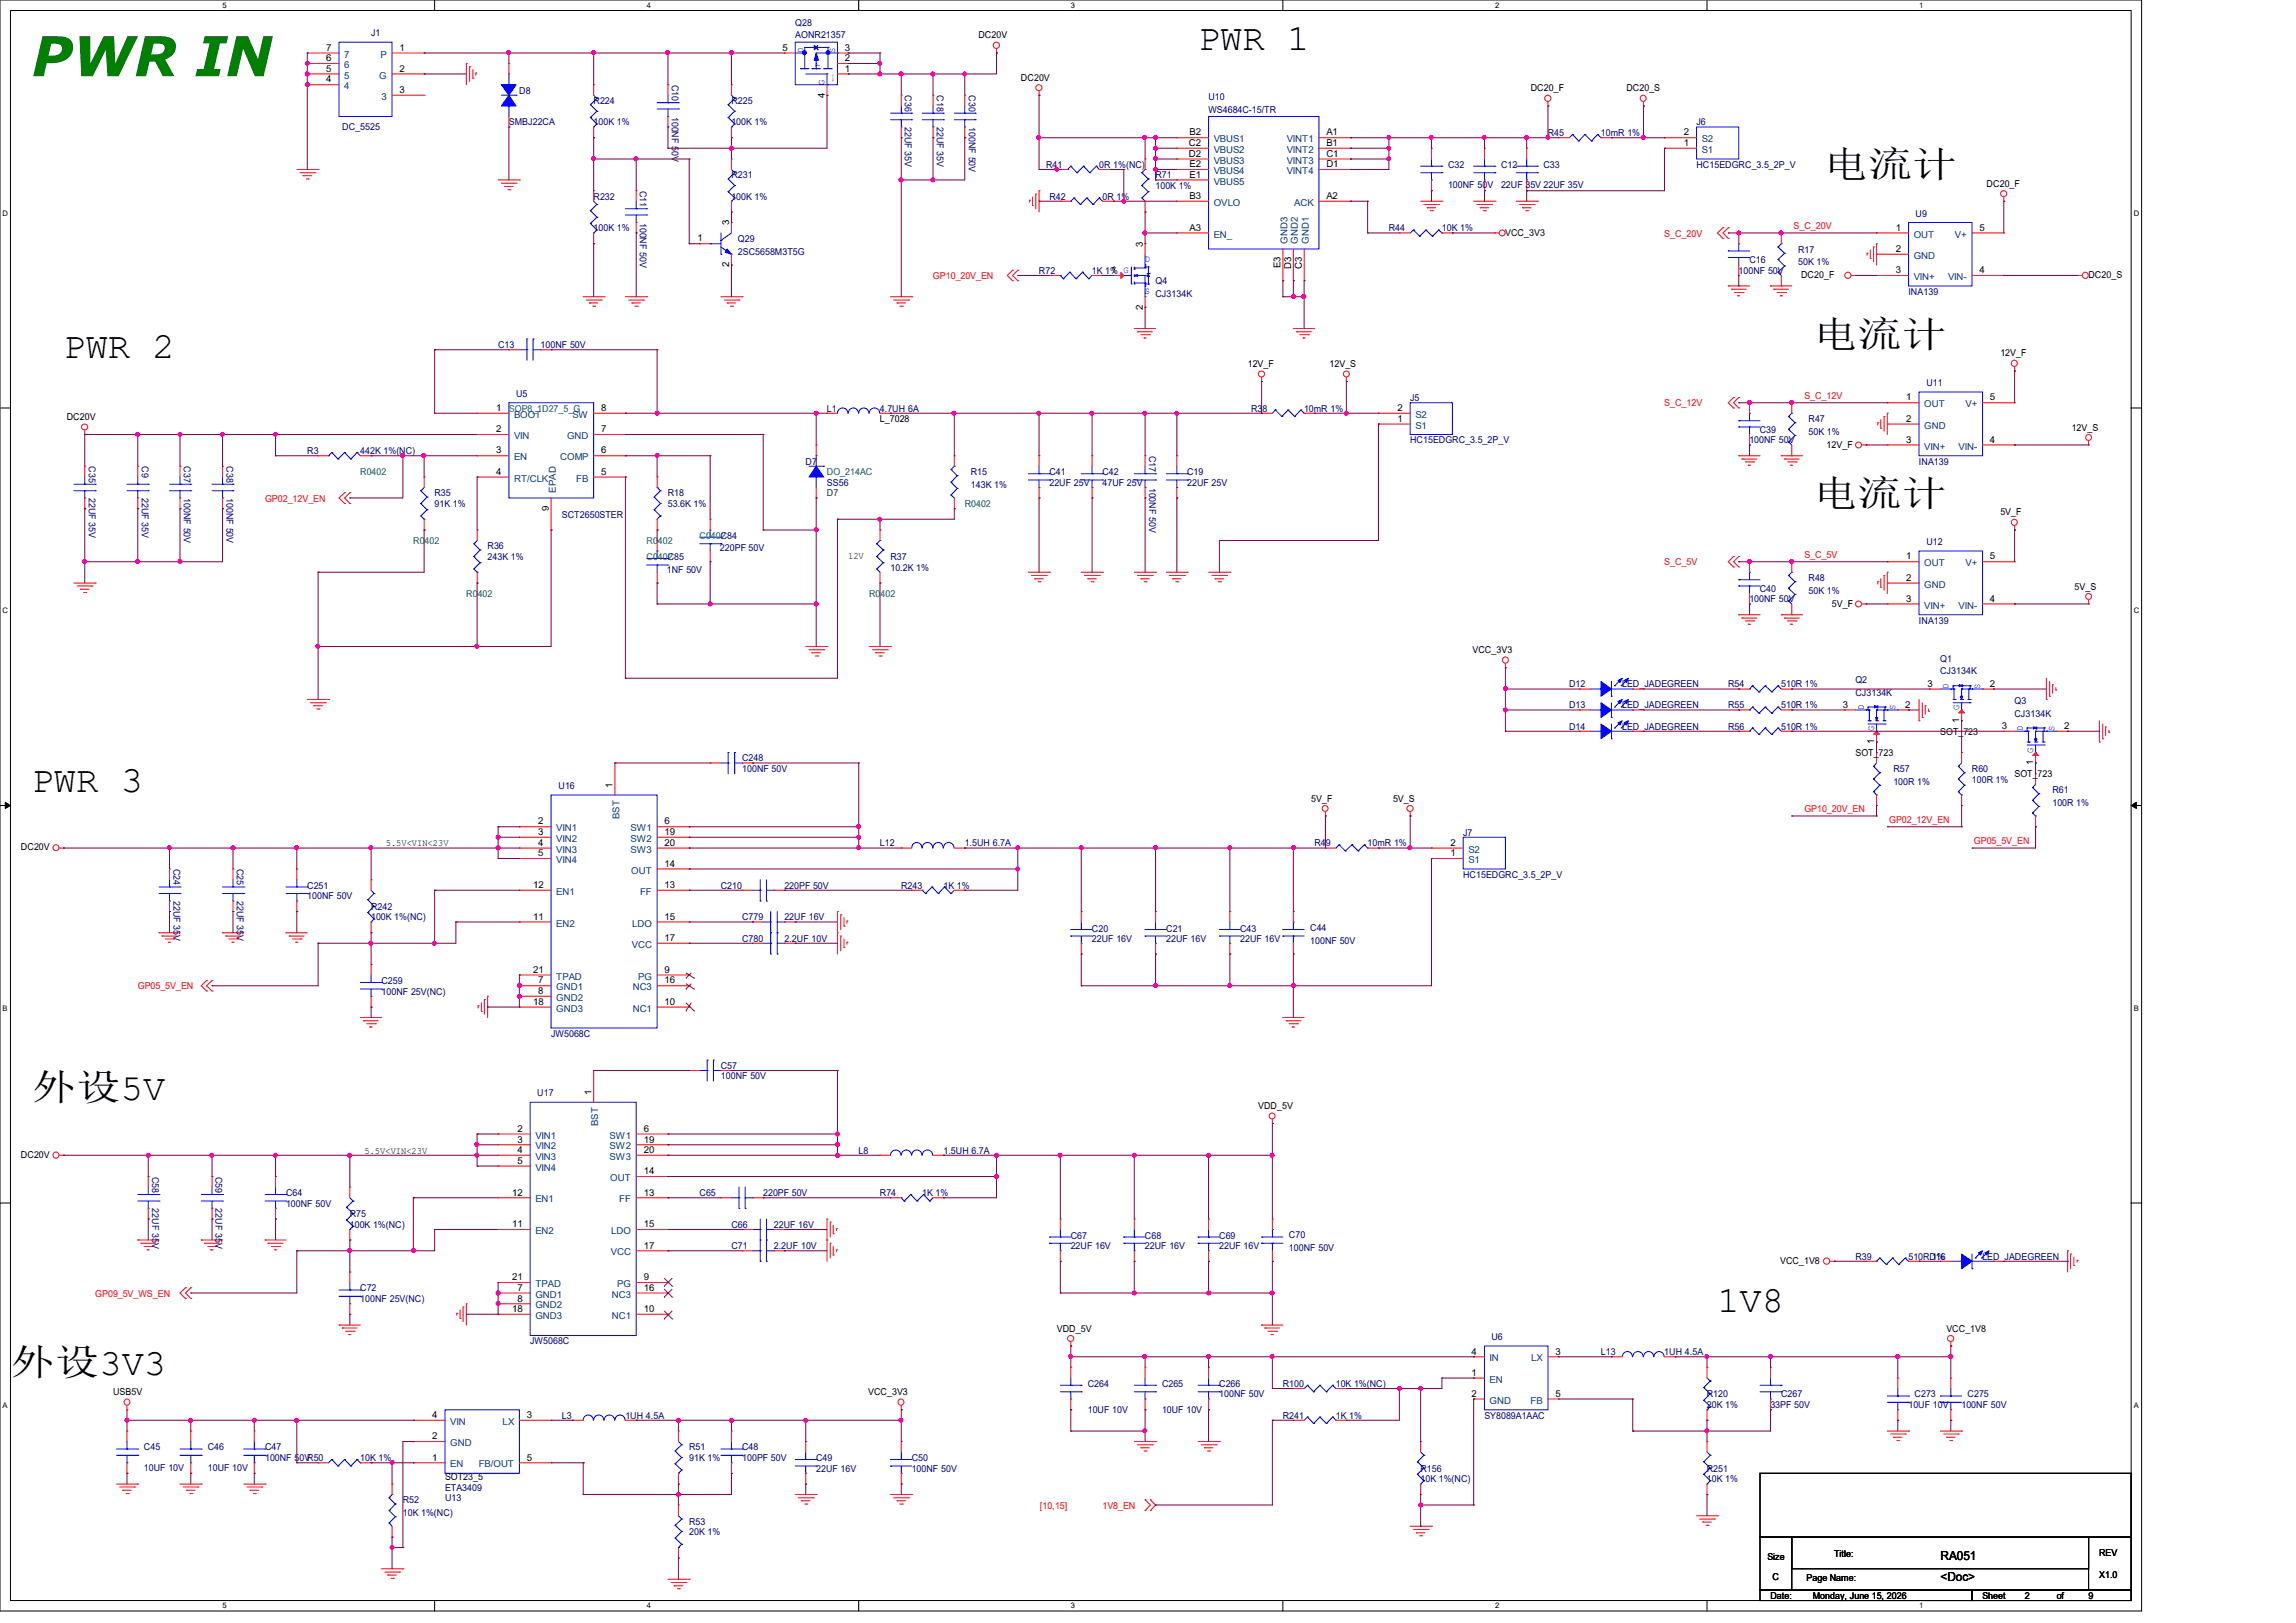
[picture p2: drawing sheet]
<svg xmlns="http://www.w3.org/2000/svg" width="297mm" height="210mm" viewBox="0 0 297 210" stroke-linecap="round" stroke-linejoin="round" font-family="sans-serif">
<defs><g id="words">
<text font-size="7.1" fill="#008000" x="4.1" y="9.9">PWR IN</text>
<g font-size="4.8">
<text x="155" y="6.5">PWR 1</text>
<text x="235.9" y="22.9">电流计</text>
<text x="8.2" y="46.3">PWR 2</text>
<text x="234.5" y="44.9">电流计</text>
<text x="234.5" y="65.5">电流计</text>
<text x="4.1" y="102.5">PWR 3</text>
<text x="4.1" y="142.3">外设5V</text>
<text x="222.2" y="169.7">1V8</text>
<text x="1.4" y="177.9">外设3V3</text>
</g>
<g font-size="1.6">
<text x="251" y="201.8">RA051</text>
<text x="251" y="204.6">&lt;Doc&gt;</text>
</g>
<g font-size="1.2" fill="#000080">
<text x="48" y="4.7">J1</text>
<text x="102.9" y="3.3">Q28</text>
<text x="102.9" y="5">AONR21357</text>
<text x="86.9" y="11" transform="rotate(90 86.9 11)">C10</text>
<text x="44.3" y="16.8">DC_5525</text>
<text x="65.8" y="16.2">SMBJ22CA</text>
<text x="67.2" y="12.1">D8</text>
<text x="76.8" y="13.5">R224</text>
<text x="76.8" y="16.2">100K 1%</text>
<text x="86.9" y="15.1" transform="rotate(90 86.9 15.1)">100NF 50V</text>
<text x="94.6" y="13.5">R225</text>
<text x="94.6" y="16.2">100K 1%</text>
<text x="117.1" y="12.3" transform="rotate(90 117.1 12.3)">C36</text>
<text x="117.1" y="16.4" transform="rotate(90 117.1 16.4)">22UF 35V</text>
<text x="121.2" y="12.3" transform="rotate(90 121.2 12.3)">C18</text>
<text x="121.2" y="16.4" transform="rotate(90 121.2 16.4)">22UF 35V</text>
<text x="125.3" y="12.3" transform="rotate(90 125.3 12.3)">C30</text>
<text x="125.3" y="16.4" transform="rotate(90 125.3 16.4)">100NF 50V</text>
<text x="156.3" y="12.9">U10</text>
<text x="156.3" y="14.6">WS4684C-15/TR</text>
<text x="200.2" y="17.6">R45</text>
<text x="207.1" y="17.6">10mR 1%</text>
<text x="219.4" y="16.2">J6</text>
<text x="94.6" y="23.1">R231</text>
<text x="135.3" y="21.7">R41</text>
<text x="142.2" y="21.7">0R 1%(NC)</text>
<text x="149.5" y="23.1">R71</text>
<text x="187.3" y="21.7">C32</text>
<text x="194.2" y="21.7">C12</text>
<text x="199.7" y="21.7">C33</text>
<text x="219.4" y="21.7">HC15EDGRC_3.5_2P_V</text>
<text x="76.8" y="25.8">R232</text>
<text x="76.8" y="29.9">100K 1%</text>
<text x="82.8" y="24.7" transform="rotate(90 82.8 24.7)">C11</text>
<text x="82.8" y="28.8" transform="rotate(90 82.8 28.8)">100NF 50V</text>
<text x="94.6" y="25.8">100K 1%</text>
<text x="135.8" y="25.8">R42</text>
<text x="142.6" y="25.8">0R 1%</text>
<text x="149.5" y="24.4">100K 1%</text>
<text x="179.6" y="29.9">R44</text>
<text x="186.5" y="29.9">10K 1%</text>
<text x="187.3" y="24.3">100NF 50V</text>
<text x="194.2" y="24.3">22UF 35V 22UF 35V</text>
<text x="247.8" y="28">U9</text>
<text x="95.5" y="31.3">Q29</text>
<text x="95.5" y="32.9">2SC5658M3T5G</text>
<text x="134.4" y="35.4">R72</text>
<text x="141.3" y="35.4">1K 1% G</text>
<text x="224.9" y="35.4">100NF 50V</text>
<text x="226.3" y="34">C16</text>
<text x="232.6" y="32.7">R17</text>
<text x="232.6" y="34.3">50K 1%</text>
<text x="149.5" y="36.8">Q4</text>
<text x="149.5" y="38.4">CJ3134K</text>
<text x="246.9" y="38.1">INA139</text>
<text x="64.4" y="45">C13</text>
<text x="69.9" y="45">100NF 50V</text>
<text x="66.8" y="51.3">U5</text>
<text x="107" y="53.3">L1</text>
<text x="113.8" y="53.3">4.7UH 6A</text>
<text x="161.8" y="53.3">R38</text>
<text x="168.7" y="53.3">10mR 1%</text>
<text x="182.4" y="51.9">J5</text>
<text x="249.2" y="50">U11</text>
<text x="39.7" y="58.7">R3</text>
<text x="46.6" y="58.7">442K 1%(NC)</text>
<text x="148.6" y="59" transform="rotate(90 148.6 59)">C17</text>
<text x="182.4" y="57.4">HC15EDGRC_3.5_2P_V</text>
<text x="226.3" y="57.4">100NF 50V</text>
<text x="227.6" y="56">C39</text>
<text x="234" y="54.6">R47</text>
<text x="234" y="56.3">50K 1%</text>
<text x="11.5" y="60.3" transform="rotate(90 11.5 60.3)">C35</text>
<text x="11.5" y="64.4" transform="rotate(90 11.5 64.4)">22UF 35V</text>
<text x="18.3" y="60.3" transform="rotate(90 18.3 60.3)">C9</text>
<text x="18.3" y="64.4" transform="rotate(90 18.3 64.4)">22UF 35V</text>
<text x="23.8" y="60.3" transform="rotate(90 23.8 60.3)">C37</text>
<text x="23.8" y="64.4" transform="rotate(90 23.8 64.4)">100NF 50V</text>
<text x="29.3" y="60.3" transform="rotate(90 29.3 60.3)">C38</text>
<text x="29.3" y="64.4" transform="rotate(90 29.3 64.4)">100NF 50V</text>
<text x="56.2" y="64.2">R35</text>
<text x="56.2" y="65.6">91K 1%</text>
<text x="86.4" y="64.2">R18</text>
<text x="86.4" y="65.6">53.6K 1%</text>
<text x="104.2" y="60.1">D7</text>
<text x="107" y="62.9">SS56</text>
<text x="125.6" y="61.5">R15</text>
<text x="125.6" y="63.1">143K 1%</text>
<text x="135.8" y="61.5">C41</text>
<text x="135.8" y="62.9">22UF 25V</text>
<text x="142.6" y="61.5">C42</text>
<text x="142.6" y="62.9">47UF 25V</text>
<text x="148.6" y="63.1" transform="rotate(90 148.6 63.1)">100NF 50V</text>
<text x="153.6" y="61.5">C19</text>
<text x="153.6" y="62.9">22UF 25V</text>
<text x="248.2" y="60.1">INA139</text>
<text x="63.1" y="71.1">R36</text>
<text x="72.7" y="67">SCT2650STER</text>
<text x="93.1" y="71.3">220PF 50V</text>
<text x="93.3" y="69.7">C84</text>
<text x="249.2" y="70.5">U12</text>
<text x="63.1" y="72.4">243K 1%</text>
<text x="86.3" y="74.1">1NF 50V</text>
<text x="86.4" y="72.4">C85</text>
<text x="115.2" y="72.4">R37</text>
<text x="115.2" y="73.8">10.2K 1%</text>
<text x="226.3" y="77.9">100NF 50V</text>
<text x="227.6" y="76.6">C40</text>
<text x="234" y="75.2">R48</text>
<text x="234" y="76.8">50K 1%</text>
<text x="248.2" y="80.7">INA139</text>
<text x="203" y="88.9">D12</text>
<text x="209.8" y="88.9">LED_JADEGREEN</text>
<text x="223.5" y="88.9">R54</text>
<text x="230.4" y="88.9">510R 1%</text>
<text x="240" y="88.3">Q2</text>
<text x="251" y="85.6">Q1</text>
<text x="251" y="87.2">CJ3134K</text>
<text x="203" y="91.7">D13</text>
<text x="203" y="94.4">D14</text>
<text x="209.8" y="91.7">LED_JADEGREEN</text>
<text x="209.8" y="94.4">LED_JADEGREEN</text>
<text x="223.5" y="91.7">R55</text>
<text x="223.5" y="94.4">R56</text>
<text x="230.4" y="91.7">510R 1%</text>
<text x="230.4" y="94.4">510R 1%</text>
<text x="240" y="90">CJ3134K</text>
<text x="260.6" y="91.1">Q3</text>
<text x="260.6" y="92.8">CJ3134K</text>
<text x="96" y="98.5">C248</text>
<text x="96" y="99.9">100NF 50V</text>
<text x="244.9" y="99.9">R57</text>
<text x="244.9" y="101.5">100R 1%</text>
<text x="255.1" y="99.9">R60</text>
<text x="255.1" y="101.3">100R 1%</text>
<text x="72.3" y="102.1">U16</text>
<text x="265.5" y="102.6">R61</text>
<text x="265.5" y="104.3">100R 1%</text>
<text x="22.4" y="112.4" transform="rotate(90 22.4 112.4)">C24</text>
<text x="30.6" y="112.4" transform="rotate(90 30.6 112.4)">C25</text>
<text x="113.8" y="109.5">L12</text>
<text x="124.8" y="109.5">1.5UH 6.7A</text>
<text x="170" y="109.5">R49</text>
<text x="176.9" y="109.5">10mR 1%</text>
<text x="189.3" y="108.1">J7</text>
<text x="189.3" y="113.6">HC15EDGRC_3.5_2P_V</text>
<text x="22.4" y="116.6" transform="rotate(90 22.4 116.6)">22UF 35V</text>
<text x="30.6" y="116.6" transform="rotate(90 30.6 116.6)">22UF 35V</text>
<text x="39.7" y="115">C251</text>
<text x="39.7" y="116.3">100NF 50V</text>
<text x="48" y="117.7">R242</text>
<text x="48" y="119.1">100K 1%(NC)</text>
<text x="93.3" y="115">C210</text>
<text x="96" y="119.1">C779</text>
<text x="101.5" y="115">220PF 50V</text>
<text x="101.5" y="119.1">22UF 16V</text>
<text x="116.6" y="115">R243</text>
<text x="122" y="115">1K 1%</text>
<text x="96" y="121.8">C780</text>
<text x="101.5" y="121.8">2.2UF 10V</text>
<text x="141.3" y="120.6">C20</text>
<text x="141.3" y="121.8">22UF 16V</text>
<text x="150.9" y="120.6">C21</text>
<text x="150.9" y="121.8">22UF 16V</text>
<text x="160.4" y="120.6">C43</text>
<text x="160.4" y="121.8">22UF 16V</text>
<text x="169.5" y="120.4">C44</text>
<text x="169.5" y="122.1">100NF 50V</text>
<text x="49.4" y="127.3">C259</text>
<text x="49.4" y="128.7">100NF 25V(NC)</text>
<text x="71.3" y="134.2">JW5068C</text>
<text x="69.5" y="141.9">U17</text>
<text x="93.3" y="138.3">C57</text>
<text x="93.3" y="139.7">100NF 50V</text>
<text x="111.1" y="149.3">L8</text>
<text x="122" y="149.3">1.5UH 6.7A</text>
<text x="19.7" y="152.2" transform="rotate(90 19.7 152.2)">C58</text>
<text x="27.9" y="152.2" transform="rotate(90 27.9 152.2)">C59</text>
<text x="37" y="154.7">C64</text>
<text x="90.5" y="154.7">C65</text>
<text x="98.7" y="154.7">220PF 50V</text>
<text x="113.8" y="154.7">R74</text>
<text x="119.3" y="154.7">1K 1%</text>
<text x="19.7" y="156.3" transform="rotate(90 19.7 156.3)">22UF 35V</text>
<text x="27.9" y="156.3" transform="rotate(90 27.9 156.3)">22UF 35V</text>
<text x="37" y="156.1">100NF 50V</text>
<text x="45.3" y="157.5">R75</text>
<text x="45.3" y="158.9">100K 1%(NC)</text>
<text x="94.6" y="158.9">C66</text>
<text x="94.6" y="161.6">C71</text>
<text x="100.1" y="158.9">22UF 16V</text>
<text x="100.1" y="161.6">2.2UF 10V</text>
<text x="138.5" y="160.4">C67</text>
<text x="138.5" y="161.6">22UF 16V</text>
<text x="148.1" y="160.4">C68</text>
<text x="148.1" y="161.6">22UF 16V</text>
<text x="157.7" y="160.4">C69</text>
<text x="157.7" y="161.6">22UF 16V</text>
<text x="166.7" y="160.2">C70</text>
<text x="166.7" y="161.9">100NF 50V</text>
<text x="46.6" y="167.1">C72</text>
<text x="240" y="163">R39</text>
<text x="246.9" y="163">510R 1%</text>
<text x="249.6" y="163">D16</text>
<text x="256.4" y="163">LED_JADEGREEN</text>
<text x="46.6" y="168.4">100NF 25V(NC)</text>
<text x="68.6" y="173.9">JW5068C</text>
<text x="192.9" y="173.4">U6</text>
<text x="140.7" y="179.5">C264</text>
<text x="150.3" y="179.5">C265</text>
<text x="157.7" y="179.5">C266</text>
<text x="165.9" y="179.5">R100</text>
<text x="172.8" y="179.5">10K 1%(NC)</text>
<text x="207.1" y="175.3">L13</text>
<text x="215.3" y="175.3">1UH 4.5A</text>
<text x="72.7" y="183.6">L3</text>
<text x="80.9" y="183.6">1UH 4.5A</text>
<text x="140.7" y="182.9">10UF 10V</text>
<text x="150.3" y="182.9">10UF 10V</text>
<text x="157.7" y="180.8">100NF 50V</text>
<text x="165.9" y="183.6">R241</text>
<text x="172.8" y="183.6">1K 1%</text>
<text x="192" y="183.6">SY8089A1AAC</text>
<text x="220.8" y="180.8">R120</text>
<text x="220.8" y="182.2">20K 1%</text>
<text x="229" y="182.2">33PF 50V</text>
<text x="230.4" y="180.8">C267</text>
<text x="246.9" y="182.2">10UF 10V</text>
<text x="247.7" y="180.8">C273</text>
<text x="253.7" y="182.2">100NF 50V</text>
<text x="254.5" y="180.8">C275</text>
<text x="18.6" y="187.7">C45</text>
<text x="18.6" y="190.3">10UF 10V</text>
<text x="26.9" y="187.7">C46</text>
<text x="26.9" y="190.3">10UF 10V</text>
<text x="34.3" y="187.7">C47</text>
<text x="34.3" y="189">100NF 50VR50</text>
<text x="46.6" y="189">10K 1%</text>
<text x="89.1" y="187.7">R51</text>
<text x="89.1" y="189">91K 1%</text>
<text x="96" y="187.7">C48</text>
<text x="96" y="189">100PF 50V</text>
<text x="105.6" y="189">C49</text>
<text x="105.6" y="190.4">22UF 16V</text>
<text x="117.9" y="189">C50</text>
<text x="117.9" y="190.4">100NF 50V</text>
<text x="183.8" y="190.4">R156</text>
<text x="183.8" y="191.8">10K 1%(NC)</text>
<text x="220.8" y="190.4">R251</text>
<text x="220.8" y="191.8">10K 1%</text>
<text x="52.1" y="194.5">R52</text>
<text x="52.1" y="196.2">10K 1%(NC)</text>
<text x="57.6" y="194.3">U13</text>
<text x="57.6" y="192.9">ETA3409</text>
<text x="89.1" y="197.3">R53</text>
<text x="89.1" y="198.6">20K 1%</text>
</g>
<g font-size="1.2">
<text x="126.6" y="5">DC20V</text>
<text x="42.2" y="10.7">4</text>
<text x="42.2" y="9.3">5</text>
<text x="42.2" y="7.9">6</text>
<text x="42.2" y="6.6">7</text>
<text x="51.7" y="6.6">1</text>
<text x="51.7" y="9.3">2</text>
<text x="101.2" y="6.6">5</text>
<text x="109.3" y="9.3">1</text>
<text x="109.3" y="7.9">2</text>
<text x="109.3" y="6.6">3</text>
<text x="132.1" y="10.5">DC20V</text>
<text x="198" y="11.8">DC20_F</text>
<text x="210.4" y="11.8">DC20_S</text>
<text x="51.7" y="12">3</text>
<text x="106.7" y="12.6" transform="rotate(-90 106.7 12.6)">4</text>
<text x="153.9" y="17.5">B2</text>
<text x="171.6" y="17.5">A1</text>
<text x="217.8" y="17.5">2</text>
<text x="153.8" y="18.9">C2</text>
<text x="153.8" y="20.3">D2</text>
<text x="153.9" y="21.6">E2</text>
<text x="153.9" y="23">E1</text>
<text x="171.6" y="18.9">B1</text>
<text x="171.6" y="20.3">C1</text>
<text x="171.6" y="21.6">D1</text>
<text x="217.8" y="18.9">1</text>
<text x="94.3" y="29.2" transform="rotate(-90 94.3 29.2)">3</text>
<text x="153.9" y="25.7">B3</text>
<text x="153.9" y="29.8">A3</text>
<text x="171.6" y="25.7">A2</text>
<text x="245.2" y="29.8">1</text>
<text x="256.1" y="29.8">5</text>
<text x="257" y="24.2">DC20_F</text>
<text x="90.2" y="31.2">1</text>
<text x="94.3" y="34.6" transform="rotate(-90 94.3 34.6)">2</text>
<text x="143.7" y="35.3">1</text>
<text x="147.8" y="31.9" transform="rotate(-90 147.8 31.9)">3</text>
<text x="165.7" y="34.7" transform="rotate(-90 165.7 34.7)">E3</text>
<text x="167" y="34.8" transform="rotate(-90 167 34.8)">D3</text>
<text x="168.4" y="34.8" transform="rotate(-90 168.4 34.8)">C3</text>
<text x="194.7" y="30.5">VCC_3V3</text>
<text x="233" y="36">DC20_F</text>
<text x="245.2" y="32.6">2</text>
<text x="245.2" y="35.3">3</text>
<text x="256.1" y="35.3">4</text>
<text x="270.1" y="36">DC20_S</text>
<text x="147.8" y="40.1" transform="rotate(-90 147.8 40.1)">2</text>
<text x="161.4" y="47.5">12V_F</text>
<text x="172" y="47.5">12V_S</text>
<text x="258.8" y="46.1">12V_F</text>
<text x="64.2" y="53.2">1</text>
<text x="77.8" y="53.2">8</text>
<text x="180.8" y="53.2">2</text>
<text x="246.6" y="51.8">1</text>
<text x="257.4" y="51.8">5</text>
<text x="8.6" y="54.4">DC20V</text>
<text x="64.2" y="55.9">2</text>
<text x="64.2" y="58.7">3</text>
<text x="77.8" y="58.7">6</text>
<text x="77.8" y="55.9">7</text>
<text x="113.8" y="54.6">L_7028</text>
<text x="180.8" y="54.6">1</text>
<text x="236.3" y="57.9">12V_F</text>
<text x="246.6" y="54.6">2</text>
<text x="246.6" y="57.3">3</text>
<text x="257.4" y="57.3">4</text>
<text x="268" y="55.7">12V_S</text>
<text x="64.2" y="61.4">4</text>
<text x="77.8" y="61.4">5</text>
<text x="71" y="66.1" transform="rotate(-90 71 66.1)">9</text>
<text x="258.8" y="66.7">5V_F</text>
<text x="109.7" y="72.3">12V</text>
<text x="246.6" y="72.4">1</text>
<text x="246.6" y="75.1">2</text>
<text x="246.6" y="77.9">3</text>
<text x="257.4" y="77.9">4</text>
<text x="257.4" y="72.4">5</text>
<text x="268.4" y="76.3">5V_S</text>
<text x="237" y="78.5">5V_F</text>
<text x="190.5" y="84.5">VCC_3V3</text>
<text x="249.3" y="88.9">3</text>
<text x="257.4" y="88.9">2</text>
<text x="238.4" y="91.6">3</text>
<text x="246.5" y="91.6">2</text>
<text x="251" y="95.1">SOT_723</text>
<text x="253.4" y="93.5" transform="rotate(-90 253.4 93.5)">1</text>
<text x="258.9" y="94.3">3</text>
<text x="267" y="94.3">2</text>
<text x="79.2" y="101.9" transform="rotate(-90 79.2 101.9)">1</text>
<text x="240" y="97.8">SOT_723</text>
<text x="242.4" y="96.3" transform="rotate(-90 242.4 96.3)">1</text>
<text x="260.6" y="100.6">SOT_723</text>
<text x="263" y="99" transform="rotate(-90 263 99)">1</text>
<text x="69.6" y="106.7">2</text>
<text x="86" y="106.7">6</text>
<text x="169.6" y="103.7">5V_F</text>
<text x="180.2" y="103.7">5V_S</text>
<text x="2.7" y="110">DC20V</text>
<text x="49.9" y="109.5">5.5V&lt;VIN&lt;23V</text>
<text x="69.6" y="108">3</text>
<text x="69.6" y="109.4">4</text>
<text x="69.6" y="110.8">5</text>
<text x="86" y="112.1">14</text>
<text x="86" y="108">19</text>
<text x="86" y="109.4">20</text>
<text x="187.6" y="110.8">1</text>
<text x="187.6" y="109.4">2</text>
<text x="69" y="119">11</text>
<text x="69" y="114.9">12</text>
<text x="86" y="114.9">13</text>
<text x="86" y="119">15</text>
<text x="69" y="125.9">21</text>
<text x="86" y="125.9">9</text>
<text x="86" y="121.8">17</text>
<text x="69" y="130">18</text>
<text x="69.6" y="127.3">7</text>
<text x="69.6" y="128.6">8</text>
<text x="86" y="130">10</text>
<text x="86" y="127.3">16</text>
<text x="76.5" y="141.7" transform="rotate(-90 76.5 141.7)">1</text>
<text x="162.8" y="143.5">VDD_5V</text>
<text x="2.7" y="149.8">DC20V</text>
<text x="47.2" y="149.3">5.5V&lt;VIN&lt;23V</text>
<text x="66.9" y="146.4">2</text>
<text x="66.9" y="147.8">3</text>
<text x="66.9" y="149.2">4</text>
<text x="83.3" y="146.4">6</text>
<text x="83.3" y="147.8">19</text>
<text x="83.3" y="149.2">20</text>
<text x="66.2" y="154.7">12</text>
<text x="66.9" y="150.6">5</text>
<text x="83.3" y="154.7">13</text>
<text x="83.3" y="151.9">14</text>
<text x="66.2" y="158.8">11</text>
<text x="83.3" y="158.8">15</text>
<text x="83.3" y="161.5">17</text>
<text x="66.2" y="165.7">21</text>
<text x="66.9" y="167">7</text>
<text x="83.3" y="165.7">9</text>
<text x="83.3" y="167">16</text>
<text x="230.3" y="163.5">VCC_1V8</text>
<text x="66.2" y="169.8">18</text>
<text x="66.9" y="168.4">8</text>
<text x="83.3" y="169.8">10</text>
<text x="136.7" y="172.3">VDD_5V</text>
<text x="251.8" y="172.3">VCC_1V8</text>
<text x="190.4" y="178">1</text>
<text x="190.4" y="175.3">4</text>
<text x="201.2" y="175.3">3</text>
<text x="14.6" y="180.6">USB5V</text>
<text x="55.9" y="183.5">4</text>
<text x="68.2" y="183.5">3</text>
<text x="112.3" y="180.6">VCC_3V3</text>
<text x="190.4" y="180.7">2</text>
<text x="201.2" y="180.7">5</text>
<text x="55.9" y="189">1</text>
<text x="55.9" y="186.2">2</text>
<text x="57.6" y="191.5">SOT23_5</text>
<text x="68.2" y="189">5</text>
<text x="228.6" y="201.8">Size</text>
<text x="237.3" y="201.5">Title:</text>
<text x="271.5" y="201.4">REV</text>
<text x="229" y="206.9">Date:</text>
<text x="229.3" y="204.4">C</text>
<text x="233.7" y="204.6">Page Name:</text>
<text x="234.5" y="206.9">Monday, June 15, 2026</text>
<text x="256.4" y="206.9">Sheet</text>
<text x="261.9" y="206.9">2</text>
<text x="266" y="206.9">of</text>
<text x="270.1" y="206.9">9</text>
<text x="271.5" y="204.1">X1.0</text>
</g>
<g font-size="1.2" fill="#004080">
<text x="44.5" y="11.6">4</text>
<text x="44.5" y="10.2">5</text>
<text x="44.5" y="8.8">6</text>
<text x="44.5" y="7.5">7</text>
<text x="49.1" y="10.2">G</text>
<text x="49.2" y="7.5">P</text>
<text x="49.4" y="12.9">3</text>
<text x="157" y="22.5">VBUS4</text>
<text x="157" y="23.9">VBUS5</text>
<text x="157" y="18.4">VBUS1</text>
<text x="157" y="19.8">VBUS2</text>
<text x="157" y="21.2">VBUS3</text>
<text x="166.4" y="18.4">VINT1</text>
<text x="166.4" y="19.8">VINT2</text>
<text x="166.4" y="21.2">VINT3</text>
<text x="166.4" y="22.5">VINT4</text>
<text x="220.1" y="19.8">S1</text>
<text x="220.1" y="18.4">S2</text>
<text x="157" y="26.6">OVLO</text>
<text x="167.4" y="26.6">ACK</text>
<text x="157" y="30.7">EN_</text>
<text x="166.5" y="31.5" transform="rotate(-90 166.5 31.5)">GND3</text>
<text x="167.9" y="31.5" transform="rotate(-90 167.9 31.5)">GND2</text>
<text x="169.3" y="31.5" transform="rotate(-90 169.3 31.5)">GND1</text>
<text x="247.6" y="30.7">OUT</text>
<text x="247.6" y="33.5">GND</text>
<text x="252.9" y="30.7">V+</text>
<text x="247.6" y="36.2">VIN+</text>
<text x="252" y="36.2">VIN-</text>
<text x="248.9" y="52.7">OUT</text>
<text x="254.2" y="52.7">V+</text>
<text x="66.5" y="54.1">BOOT</text>
<text x="66.5" y="56.8">VIN</text>
<text x="66.5" y="59.6">EN</text>
<text x="72.5" y="59.6">COMP</text>
<text x="73.4" y="56.8">GND</text>
<text x="74" y="54.1">SW</text>
<text x="183.1" y="55.5">S1</text>
<text x="183.1" y="54.1">S2</text>
<text x="248.9" y="55.5">GND</text>
<text x="248.9" y="58.2">VIN+</text>
<text x="253.4" y="58.2">VIN-</text>
<text x="66.5" y="62.3">RT/CLK</text>
<text x="71.9" y="63.8" transform="rotate(-90 71.9 63.8)">EPAD</text>
<text x="74.5" y="62.3">FB</text>
<text x="248.9" y="73.3">OUT</text>
<text x="248.9" y="76">GND</text>
<text x="254.2" y="73.3">V+</text>
<text x="248.9" y="78.7">VIN+</text>
<text x="253.4" y="78.7">VIN-</text>
<text x="72" y="107.6">VIN1</text>
<text x="80.1" y="106" transform="rotate(-90 80.1 106)">BST</text>
<text x="81.6" y="107.6">SW1</text>
<text x="72" y="108.9">VIN2</text>
<text x="72" y="110.3">VIN3</text>
<text x="72" y="111.7">VIN4</text>
<text x="81.6" y="108.9">SW2</text>
<text x="81.6" y="110.3">SW3</text>
<text x="81.7" y="113">OUT</text>
<text x="189.9" y="111.7">S1</text>
<text x="189.9" y="110.3">S2</text>
<text x="72" y="119.9">EN2</text>
<text x="72" y="115.8">EN1</text>
<text x="81.8" y="119.9">LDO</text>
<text x="82.8" y="115.8">FF</text>
<text x="81.7" y="122.6">VCC</text>
<text x="72" y="128.1">GND1</text>
<text x="72" y="129.5">GND2</text>
<text x="72" y="130.9">GND3</text>
<text x="72" y="126.7">TPAD</text>
<text x="81.9" y="130.9">NC1</text>
<text x="81.9" y="128.1">NC3</text>
<text x="82.5" y="126.7">PG</text>
<text x="69.3" y="147.3">VIN1</text>
<text x="69.3" y="148.7">VIN2</text>
<text x="77.4" y="145.8" transform="rotate(-90 77.4 145.8)">BST</text>
<text x="78.9" y="147.3">SW1</text>
<text x="78.9" y="148.7">SW2</text>
<text x="69.3" y="150.1">VIN3</text>
<text x="69.3" y="151.5">VIN4</text>
<text x="69.3" y="155.6">EN1</text>
<text x="78.9" y="150.1">SW3</text>
<text x="78.9" y="152.8">OUT</text>
<text x="80.1" y="155.6">FF</text>
<text x="69.3" y="159.7">EN2</text>
<text x="79.1" y="159.7">LDO</text>
<text x="69.3" y="167.9">GND1</text>
<text x="69.3" y="166.5">TPAD</text>
<text x="79" y="162.4">VCC</text>
<text x="79.2" y="167.9">NC3</text>
<text x="79.8" y="166.5">PG</text>
<text x="69.3" y="169.3">GND2</text>
<text x="69.3" y="170.6">GND3</text>
<text x="79.2" y="170.6">NC1</text>
<text x="192.7" y="178.9">EN</text>
<text x="192.7" y="176.1">IN</text>
<text x="198.1" y="176.1">LX</text>
<text x="58.2" y="184.4">VIN</text>
<text x="65" y="184.4">LX</text>
<text x="192.7" y="181.6">GND</text>
<text x="198" y="181.6">FB</text>
<text x="58.2" y="189.9">EN</text>
<text x="58.2" y="187.1">GND</text>
<text x="61.9" y="189.9">FB/OUT</text>
</g>
<g font-size="1.2" fill="#00f">
<text x="103.9" y="6.9" transform="rotate(-90 103.9 6.9)">D</text>
<text x="106.6" y="11" transform="rotate(-90 106.6 11)">G</text>
<text x="108" y="6.9" transform="rotate(-90 108 6.9)">S</text>
<text x="148.1" y="33.9">D</text>
<text x="148.1" y="38">S</text>
<text x="252.1" y="89.2" transform="rotate(-90 252.1 89.2)">D</text>
<text x="256.2" y="89.2" transform="rotate(-90 256.2 89.2)">S</text>
<text x="241.1" y="91.9" transform="rotate(-90 241.1 91.9)">D</text>
<text x="242.4" y="94.6" transform="rotate(-90 242.4 94.6)">G</text>
<text x="245.2" y="91.9" transform="rotate(-90 245.2 91.9)">S</text>
<text x="253.4" y="91.9" transform="rotate(-90 253.4 91.9)">G</text>
<text x="261.7" y="94.6" transform="rotate(-90 261.7 94.6)">D</text>
<text x="265.8" y="94.6" transform="rotate(-90 265.8 94.6)">S</text>
<text x="263" y="97.4" transform="rotate(-90 263 97.4)">G</text>
</g>
<g font-size="1.2" fill="#f00">
<text x="232" y="29.7">S_C_20V</text>
<text x="215.3" y="30.6">S_C_20V</text>
<text x="120.7" y="36.1">GP10_20V_EN</text>
<text x="215.3" y="52.6">S_C_12V</text>
<text x="233.4" y="51.6">S_C_12V</text>
<text x="34.3" y="64.9">GP02_12V_EN</text>
<text x="215.3" y="73.2">S_C_5V</text>
<text x="233.4" y="72.2">S_C_5V</text>
<text x="233.4" y="105.1">GP10_20V_EN</text>
<text x="244.4" y="106.5">GP02_12V_EN</text>
<text x="255.3" y="109.3">GP05_5V_EN</text>
<text x="17.8" y="128">GP05_5V_EN</text>
<text x="12.3" y="167.8">GP09_5V_WS_EN</text>
<text x="134.5" y="195.2">[10,15]</text>
<text x="142.6" y="195.2">1V8_EN</text>
</g>
<g font-size="1.2" fill="#008040">
<text x="65.8" y="53.3">SOP8_1D27_5_G</text>
<text x="46.6" y="61.5">R0402</text>
<text x="107" y="61.5">DO_214AC</text>
<text x="124.8" y="65.6">R0402</text>
<text x="53.5" y="70.4">R0402</text>
<text x="83.6" y="70.4">R0402</text>
<text x="90.5" y="69.7">C0402</text>
<text x="60.3" y="77.3">R0402</text>
<text x="83.6" y="72.4">C0402</text>
<text x="112.4" y="77.3">R0402</text>
</g>
<text font-size="1.2" fill="#004040" x="107" y="64.2">D7</text>
<g font-size="1">
<text x="28.8" y="1">5</text>
<text x="83.7" y="1">4</text>
<text x="138.5" y="1">3</text>
<text x="193.4" y="1">2</text>
<text x="248.3" y="1">1</text>
<text x=".3" y="27.9">D</text>
<text x="276" y="27.9">D</text>
<text x=".3" y="79.4">C</text>
<text x="276" y="79.4">C</text>
<text x=".3" y="130.8">B</text>
<text x="276" y="130.8">B</text>
<text x=".3" y="182.2">A</text>
<text x="276" y="182.2">A</text>
<text x="28.8" y="208.1">5</text>
<text x="83.7" y="208.1">4</text>
<text x="138.5" y="208.1">3</text>
<text x="193.4" y="208.1">2</text>
<text x="248.3" y="208.1">1</text>
</g>
<text font-size=".9" fill="#00f" x="106" y="8.7" transform="rotate(-90 106 8.7)">P</text>
<text font-size=".4" fill="#00f" x="107.9" y="10.7" transform="rotate(-90 107.9 10.7)">Vgs&lt;0</text>
</g></defs>
<path d="M0 0h277v208.4h-277zM1.4 1.4h274.3v205.7h-274.3z" fill="none" stroke="#000" stroke-width=".13"/>
<g fill="#fff">
<path d="M28.8 .1h.5v1.1h-.5z"/>
<path d="M28.8 207.2h.5v1.1h-.5z"/>
</g>
<path d="M56.2 0v1.4M56.2 207.1v1.3" fill="none" stroke="#000" stroke-width=".13"/>
<g fill="#fff">
<path d="M83.7 .1h.5v1.1h-.5z"/>
<path d="M83.7 207.2h.5v1.1h-.5z"/>
</g>
<path d="M111.1 0v1.4M111.1 207.1v1.3" fill="none" stroke="#000" stroke-width=".13"/>
<g fill="#fff">
<path d="M138.5 .1h.6v1.1h-.6z"/>
<path d="M138.5 207.2h.6v1.1h-.6z"/>
</g>
<path d="M165.9 0v1.4M165.9 207.1v1.3" fill="none" stroke="#000" stroke-width=".13"/>
<g fill="#fff">
<path d="M193.4 .1h.5v1.1h-.5z"/>
<path d="M193.4 207.2h.5v1.1h-.5z"/>
</g>
<path d="M220.8 0v1.4M220.8 207.1v1.3" fill="none" stroke="#000" stroke-width=".13"/>
<g fill="#fff">
<path d="M248.2 .1h.6v1.1h-.6z"/>
<path d="M248.2 207.2h.6v1.1h-.6z"/>
<path d="M.3 27.1h.8v1.1h-.8z"/>
<path d="M276 27.1h.7v1.1h-.7z"/>
<path d="M.3 78.5h.8v1.1h-.8z"/>
<path d="M276 78.5h.7v1.1h-.7z"/>
</g>
<path d="M0 52.8h1.4M275.7 52.8h1.3" fill="none" stroke="#000" stroke-width=".13"/>
<g fill="#fff">
<path d="M.3 129.9h.7v1.1h-.7z"/>
<path d="M276 129.9h.6v1.1h-.6z"/>
</g>
<path d="M0 104.2h1.4M275.7 104.2h1.3" fill="none" stroke="#000" stroke-width=".13"/>
<path d="M.7 103.8l.7 .4-.7 .4zM275.7 104.2l.7-.4v.8z" fill="#000" stroke="#000" stroke-width=".13"/>
<g fill="#fff">
<path d="M.3 181.4h.7v1.1h-.7z"/>
<path d="M276 181.4h.6v1.1h-.6z"/>
</g>
<path d="M0 155.7h1.4M275.7 155.7h1.3M227.7 190.6h48v8.3h-48zM227.7 198.9h4.1v6.8h-4.1zM231.8 198.9h38.4v4.1h-38.4zM270.2 198.9h5.5v6.8h-5.5zM227.7 205.7h27.4v1.4h-27.4zM231.8 205.7h41.1M255.1 205.7h20.6v1.4h-20.6zM272.9 205.7h.1" fill="none" stroke="#000" stroke-width=".13"/>
<g fill="none" stroke="#f00" stroke-width=".13">
<path d="M39.8 11h.1M39.8 9.6h.1M39.8 8.2h.1M39.8 6.9h.1M39.8 6.9h4.1M39.8 9.6h4.1M39.8 11h4.1M39.8 8.2h4.1M50.7 6.9h4.2M50.7 9.6h4.2M50.7 12.3h4.2M54.9 6.9h.1"/>
<path d="M54.9 9.6h.1M54.9 12.3h.1M60.3 8.2h.1M60.3 8.2v2.8M60.7 8.6h.1M60.7 8.6v1.9M61.2 10.1h.1M61.2 9v1.1M61.6 9.4h.1M61.6 9.4v.3M65.8 16.4h.1M65.8 8.2h.1"/>
<path d="M65.8 8.2v1.4M65.8 15.1v1.3M76.8 11h.1M76.8 17.8h.1M76.8 11v1.3M76.8 16.4v1.4M86.4 11h.1M86.4 16.4h.1M86.4 11v1.3M86.4 15.1v1.3M94.6 11h.1M94.6 17.8h.1"/>
<path d="M94.6 11v1.3M94.6 16.4v1.4M101.5 6.9h.1M101.5 6.9h1.4M107 12.3h.1M107 11v1.3M108.3 6.9h1.4M108.3 9.6h1.4M108.3 8.2h1.4M109.7 9.6h.1M109.7 8.2h.1M109.7 6.9h.1"/>
<path d="M116.6 12.3h.1M116.6 17.8h.1M116.6 12.3v1.4M116.6 16.4v1.4M120.7 12.3h.1M120.7 17.8h.1M120.7 12.3v1.4M120.7 16.4v1.4M124.8 12.3h.1M124.8 17.8h.1M124.8 12.3v1.4M124.8 16.4v1.4"/>
<path d="M128.9 6.9h.1M128.9 6.3v.6M134.4 12.3h.1M134.4 11.8v.5M152.2 17.8h.1M152.2 19.2h.1M152.2 19.2h4.1M152.2 17.8h4.1M170.6 19.2h4.1M170.6 17.8h4.1M174.7 17.8h.1M174.7 19.2h.1"/>
<path d="M185.2 19.2h.1M185.2 19.2v1.4M192 19.2h.1M192 19.2v1.4M197.5 19.2h.1M197.5 19.2v1.4M200.2 13.7h.1M200.2 13.2v.5M201.6 17.8h.1M201.6 17.8h1.4M207.1 17.8h1.3M208.4 17.8h.1"/>
<path d="M212.6 13.7h.1M212.6 13.2v.5M215.3 19.2h.1M215.3 17.8h.1M215.3 19.2h4.2M215.3 17.8h4.2M38.4 21.9h2.7M38.8 22.4h1.9M39.2 22.7h.1M39.2 22.7h1.1M39.6 23.2h.3M39.9 23.2h.1"/>
<path d="M40.7 22.4h.1M41.1 21.9h.1M64.4 23.3h2.8M64.9 23.7h1.9M65.3 24.1h.1M65.3 24.1h1.1M65.7 24.6h.3M66 24.6h.1M66.8 23.7h.1M67.2 23.3h.1M75.4 38.4h2.7M75.8 38.8h2"/>
<path d="M76.2 39.2h.1M76.2 39.2h1.1M76.7 39.6h.2M76.8 24.7h.1M76.8 31.5h.1M76.8 24.7v1.3M76.8 30.1v1.4M76.9 39.6h.1M77.8 38.8h.1M78.1 38.4h.1M80.9 38.4h2.8M81.3 38.8h1.9"/>
<path d="M81.7 39.2h.1M81.7 39.2h1.1M82.1 39.6h.3M82.3 24.7h.1M82.3 30.1h.1M82.3 24.7v1.3M82.3 28.8v1.3M82.4 39.6h.1M83.2 38.8h.1M83.7 38.4h.1M90.5 31.5h.1M90.5 31.5h1.4"/>
<path d="M93.3 38.4h2.7M93.7 38.8h1.9M94.1 39.2h.1M94.1 39.2h1.1M94.5 39.6h.2M94.6 20.6h.1M94.6 27.4h.1M94.6 34.3h.1M94.6 28.8h.1M94.6 20.6v1.3M94.6 26v1.4M94.6 28.8v1.3"/>
<path d="M94.6 32.9v1.4M94.7 39.6h.1M95.6 38.8h.1M96 38.4h.1M115.2 38.4h2.7M115.6 38.8h1.9M116 39.2h.1M116 39.2h1.1M116.4 39.6h.3M116.7 39.6h.1M117.5 38.8h.1M117.9 38.4h.1"/>
<path d="M131 35h.1M131 36.3h.1M131 35l-.7 .6 .7 .7M131.7 35h.1M131.7 36.3h.1M131.7 35l-.7 .6 .7 .7M133.2 25.9h.1M133.2 25.9v.3M133.6 26.6h.1M133.6 25.5v1.1M134 25.1h.1M134 25.1v1.9"/>
<path d="M134.4 24.7h.1M134.4 24.7v2.7M135.8 35.6h.1M135.8 35.6h1.4M136.7 21.9h.1M136.7 21.9h1.4M137.2 26h.1M137.2 26h1.3M141.3 35.6h1.3M142.2 21.9h1.4M142.6 35.6h.1M142.6 26h1.4"/>
<path d="M143.6 21.9h.1M144 26h.1M144 35.6h.1M144 35.6h1.4M148.1 27.4h.1M148.1 20.6h.1M148.1 39.8h.1M148.1 31.5h.1M148.1 20.6v1.3M148.1 26v1.4M148.1 31.5v1.4M148.1 38.4v1.4"/>
<path d="M152.2 21.9h.1M152.2 23.3h.1M152.2 20.6h.1M152.2 26h.1M152.2 30.1h.1M152.2 23.3h4.1M152.2 21.9h4.1M152.2 26h4.1M152.2 30.1h4.1M152.2 20.6h4.1M165.9 36.3h.1M165.9 32.2v4.1"/>
<path d="M167.3 36.3h.1M167.3 32.2v4.1M168.7 36.3h.1M168.7 32.2v4.1M170.6 21.9h4.1M170.6 26h4.1M170.6 20.6h4.1M174.7 20.6h.1M174.7 21.9h.1M174.7 26h.1M181 30.1h.1M181 30.1h1.4"/>
<path d="M183.8 26h2.7M184.2 26.5h1.9M184.6 26.9h.1M184.6 26.9h1.1M185 27.3h.3M185.2 24.7h.1M185.2 23.3v1.4M185.3 27.3h.1M186.1 26.5h.1M186.5 26h.1M186.5 30.1h1.4M187.9 30.1h.1"/>
<path d="M190.6 26h2.8M191.1 26.5h1.9M191.5 26.9h.1M191.5 26.9h1.1M191.9 27.3h.3M192 24.7h.1M192 23.3v1.4M192.2 27.3h.1M193 26.5h.1M193.4 26h.1M193.4 30.1h.1M193.4 30.1h.5"/>
<path d="M196.1 26h2.8M196.6 26.5h1.9M196.9 26.9h.1M196.9 26.9h1.1M197.4 27.3h.2M197.5 24.7h.1M197.5 23.3v1.4M197.6 27.3h.1M198.5 26.5h.1M198.9 26h.1M222.9 29.5h.1M222.9 30.9h.1"/>
<path d="M222.9 29.5l-.7 .6 .7 .8M223.6 37h.1M223.6 29.5h.1M223.6 30.9h.1M223.6 37h2.7M223.6 29.5l-.7 .6 .7 .8M224 37.4h.1M224 37.4h1.9M224.4 37.8h1.1M224.8 38.3h.1M224.8 38.3h.2M224.9 35.6h.1"/>
<path d="M224.9 30.1h.1M224.9 30.1v1.4M224.9 34.3v1.3M225.5 37.8h.1M229 37h.1M229 37h2.8M229.4 37.4h.1M229.4 37.4h2M229.9 37.8h1.1M230.3 38.3h.1M230.3 38.3h.2M230.4 37h.1"/>
<path d="M230.4 30.1h.1M230.4 30.1v1.4M230.4 35.6v1.4M231 37.8h.1M239.5 35.6h.5M240 35.6h.1M241.5 32.8h.1M241.5 32.8v.2M241.9 33.4h.1M241.9 32.3v1.1M242.4 32h.1M242.4 32v1.9"/>
<path d="M242.7 31.5h.1M242.7 30.1h.1M242.7 32.9h.1M242.7 35.6h.1M242.7 31.5v2.8M242.7 35.6h4.2M242.7 30.1h4.2M242.7 32.9h4.2M255.1 35.6h4.1M255.1 30.1h4.1M259.2 26h.1M259.2 35.6h.1"/>
<path d="M259.2 30.1h.1M259.2 25.5v.5M268.8 35.6h.1M268.8 35.6h.6M11 56.2h.1M11 55.7v.5M41.1 59h.1M41.1 59h1.4M46.6 59h1.4M48 59h.1M61.7 53.5h.1M61.7 56.2h.1"/>
<path d="M61.7 59h.1M61.7 59h4.1M61.7 53.5h4.1M61.7 56.2h4.1M65.8 45.3h.1M65.8 45.3h1.4M69.9 45.3h1.4M71.3 45.3h.1M76.8 59h4.1M76.8 53.5h4.1M76.8 56.2h4.1M80.9 59h.1"/>
<path d="M80.9 56.2h.1M80.9 53.5h.1M105.6 57.6h.1M105.6 57.6v1.4M107 53.5h.1M107 53.5h1.3M113.8 53.5h1.4M115.2 53.5h.1M123.4 59h.1M123.4 59v1.3M134.4 59h.1M134.4 59v1.3"/>
<path d="M141.3 59h.1M141.3 59v1.3M146.7 42.5h.1M146.7 42.5h2.8M147.2 42.9h.1M147.2 42.9h1.9M147.6 43.3h1.1M148 43.7h.1M148 43.7h.3M148.1 59h.1M148.1 59v1.3M148.7 43.3h.1"/>
<path d="M152.2 59h.1M152.2 59v1.3M163.2 49.4h.1M163.2 53.5h.1M163.2 48.8v.6M163.2 53.5h1.4M167.3 42.5h.1M167.3 42.5h2.8M167.7 42.9h.1M167.7 42.9h1.9M168.1 43.3h1.1M168.6 43.7h.1"/>
<path d="M168.6 43.7h.2M168.7 53.5h1.4M169.2 43.3h.1M170.1 53.5h.1M174.2 49.4h.1M174.2 48.8v.6M178.3 54.9h.1M178.3 53.5h.1M178.3 53.5h4.1M178.3 54.9h4.1M224.2 51.4h.1M224.2 52.8h.1"/>
<path d="M224.2 51.4l-.6 .7 .6 .7M224.9 59h.1M224.9 51.4h.1M224.9 52.8h.1M224.9 59h2.8M224.9 51.4l-.7 .7 .7 .7M225.3 59.4h.1M225.3 59.4h1.9M225.8 59.8h1.1M226.3 57.6h.1M226.3 52.1h.1M226.3 52.1v1.4"/>
<path d="M226.3 56.2v1.4M226.9 59.8h.1M230.4 59h.1M230.4 59h2.8M230.8 59.4h.1M230.8 59.4h1.9M231.2 59.8h1.1M231.8 59h.1M231.8 52.1h.1M231.8 52.1v1.4M231.8 57.6v1.4M232.3 59.8h.1"/>
<path d="M240.8 57.6h.6M241.4 57.6h.1M242.9 54.7h.1M242.9 54.7v.3M243.3 55.4h.1M243.3 54.3v1.1M243.7 53.9h.1M243.7 53.9v1.9M244.1 53.5h.1M244.1 52.1h.1M244.1 54.9h.1M244.1 57.6h.1"/>
<path d="M244.1 53.5v2.7M244.1 57.6h4.1M244.1 52.1h4.1M244.1 54.9h4.1M256.5 57.6h4.1M256.5 52.1h4.1M260.6 48h.1M260.6 57.6h.1M260.6 52.1h.1M260.6 47.5v.5M270.2 57.6h.1M270.2 57v.6"/>
<path d="M9.6 75.4h2.7M10 75.8h1.9M10.4 76.2h.1M10.4 76.2h1.1M10.8 76.7h.3M11 60.3h.1M11 65.8h.1M11 60.3v1.4M11 64.4v1.4M11.1 76.7h.1M11.9 75.8h.1M12.3 75.4h.1"/>
<path d="M17.8 60.3h.1M17.8 65.8h.1M17.8 60.3v1.4M17.8 64.4v1.4M23.3 60.3h.1M23.3 65.8h.1M23.3 60.3v1.4M23.3 64.4v1.4M28.8 60.3h.1M28.8 65.8h.1M28.8 60.3v1.4M28.8 64.4v1.4"/>
<path d="M44.6 63.8h.1M44.6 65.2h.1M44.6 63.8l-.7 .6 .7 .8M45.3 63.8h.1M45.3 65.2h.1M45.3 63.8l-.7 .6 .7 .8M54.9 61.7h.1M54.9 68.6h.1M54.9 61.7v1.4M54.9 67.2v1.4M61.7 61.7h.1M61.7 68.6h.1"/>
<path d="M61.7 75.4h.1M61.7 61.7h4.1M61.7 68.6v1.3M61.7 74v1.4M71.3 68.6h.1M71.3 64.4v4.2M76.8 61.7h4.1M80.9 61.7h.1M85 75.4h.1M85 69.9h.1M85 68.6h.1M85 61.7h.1"/>
<path d="M85 61.7v1.4M85 67.2v1.4M85 69.9v1.4M85 74v1.4M91.9 72.7h.1M91.9 67.2h.1M91.9 67.2v1.4M91.9 71.3v1.4M105.6 64.4h.1M105.6 63.1v1.3M113.8 75.4h.1M113.8 68.6h.1"/>
<path d="M113.8 68.6v1.3M113.8 74v1.4M123.4 65.8h.1M123.4 64.4v1.4M133 74h2.8M133.4 74.5h1.9M133.9 74.9h.1M133.9 74.9h1.1M134.3 75.3h.2M134.4 64.4h.1M134.4 63.1v1.3M134.5 75.3h.1"/>
<path d="M135.3 74.5h.1M135.8 74h.1M139.9 74h2.7M140.3 74.5h1.9M140.7 74.9h.1M140.7 74.9h1.1M141.1 75.3h.3M141.3 64.4h.1M141.3 63.1v1.3M141.4 75.3h.1M142.2 74.5h.1M142.6 74h.1"/>
<path d="M146.7 74h2.8M147.2 74.5h1.9M147.6 74.9h.1M147.6 74.9h1.1M148 75.3h.3M148.1 64.4h.1M148.1 63.1v1.3M148.3 75.3h.1M149.1 74.5h.1M149.5 74h.1M150.9 74h2.7M151.3 74.5h1.9"/>
<path d="M151.7 74.9h.1M151.7 74.9h1.1M152.1 75.3h.3M152.2 64.4h.1M152.2 63.1v1.3M152.4 75.3h.1M153.2 74.5h.1M153.6 74h.1M156.3 74h2.8M156.8 74.5h1.9M157.2 74.9h.1M157.2 74.9h1.1"/>
<path d="M157.6 75.3h.3M157.9 75.3h.1M158.7 74.5h.1M159.1 74h.1M224.2 72h.1M224.2 73.4h.1M224.2 72l-.6 .7 .6 .7M224.9 79.5h.1M224.9 72h.1M224.9 73.4h.1M224.9 79.5h2.8M224.9 72l-.7 .7 .7 .7"/>
<path d="M225.3 80h.1M225.3 80h1.9M226.1 60.2h.1M226.1 60.2h.3M226.3 78.1h.1M226.3 72.7h.1M226.3 72.7v1.3M226.3 76.8v1.3M230.4 79.5h.1M230.4 79.5h2.8M230.8 80h.1M230.8 80h1.9"/>
<path d="M231.6 60.2h.1M231.6 60.2h.3M231.8 79.5h.1M231.8 72.7h.1M231.8 72.7v1.3M231.8 78.1v1.4M240.8 78.1h.6M241.4 78.1h.1M242.9 75.3h.1M242.9 75.3v.3M243.3 76h.1M243.3 74.9v1.1"/>
<path d="M243.7 74.5h.1M243.7 74.5v1.9M244.1 74h.1M244.1 72.7h.1M244.1 75.4h.1M244.1 78.1h.1M244.1 75.4h4.1M244.1 74v2.8M244.1 78.1h4.1M244.1 72.7h4.1M256.5 78.1h4.1M256.5 72.7h4.1"/>
<path d="M260.6 68.6h.1M260.6 78.1h.1M260.6 72.7h.1M260.6 68v.6M270.2 78.1h.1M270.2 77.6v.5M39.8 90.5h2.7M40.2 90.9h1.9M40.6 91.3h.1M40.6 91.3h1.1M41 91.7h.3M41.3 91.7h.1"/>
<path d="M42.1 90.9h.1M42.5 90.5h.1M79.5 98.7h.1M79.5 98.7v4.2M91.9 98.7h.1M91.9 98.7h1.4M96 98.7h1.4M97.4 98.7h.1M104.2 83.7h2.8M104.6 84.1h2M105 84.5h.1M105 84.5h1.1"/>
<path d="M105.5 84.9h.2M105.7 84.9h.1M106.6 84.1h.1M107 83.7h.1M112.4 83.7h2.8M112.9 84.1h1.9M113.3 84.5h.1M113.3 84.5h1.1M113.7 84.9h.3M114 84.9h.1M114.8 84.1h.1M115.2 83.7h.1"/>
<path d="M194.7 86.4h.1M194.7 85.9v.5M204.3 89.2h.1M204.3 91.9h.1M204.3 94.6h.1M204.3 89.2h1.4M204.3 91.9h1.4M204.3 94.6h1.4M211.2 89.2h1.4M211.2 91.9h1.4M211.2 94.6h1.4M212.6 89.2h.1"/>
<path d="M212.6 91.9h.1M212.6 94.6h.1M224.9 89.2h.1M224.9 91.9h.1M224.9 94.6h.1M224.9 89.2h1.4M224.9 91.9h1.4M224.9 94.6h1.4M225.8 80.3h1.1M226.1 80.8h.1M226.1 80.8h.3M226.9 80.3h.1"/>
<path d="M230.4 89.2h1.4M230.4 91.9h1.4M230.4 94.6h1.4M231.2 80.3h1.1M231.6 80.8h.1M231.6 80.8h.3M231.8 89.2h.1M231.8 91.9h.1M231.8 94.6h.1M232.3 80.3h.1M238.6 91.9h.1M238.6 91.9h1.4"/>
<path d="M242.7 97.4h.1M242.7 96h.1M242.7 94.6v1.4M242.7 97.4v1.3M245.5 91.9h1.4M246.9 91.9h.1M248.2 93.3h.1M248.2 90.5v2.8M248.7 92.8h.1M248.7 90.9v1.9M249 91.3h.1M249 91.3v1.1"/>
<path d="M249.5 92h.1M249.5 91.7v.3M249.6 89.2h.1M249.6 89.2h1.4M253.7 93.3h.1M253.7 97.4h.1M253.7 91.9v1.4M253.7 97.4v1.3M256.5 89.2h1.4M257.9 89.2h.1M259.2 94.6h.1M259.2 94.6h1.4"/>
<path d="M263.3 98.7h.1M263.3 97.4v1.3M264.7 90.5h.1M264.7 87.8v2.7M265.1 90.1h.1M265.1 88.2v1.9M265.5 88.6h.1M265.5 88.6v1.1M265.9 89.3h.1M265.9 89v.3M266.1 94.6h1.4M267.5 94.6h.1"/>
<path d="M271.6 96h.1M271.6 93.3v2.7M272 95.6h.1M272 93.7v1.9M272.4 94.1h.1M272.4 94.1v1.1M272.8 94.7h.1M272.8 94.5v.2M7.7 109.7h.5M8.2 109.7h.1M21.9 112.4h.1M21.9 117.9h.1"/>
<path d="M21.9 112.4v1.4M21.9 116.6v1.3M30.1 112.4h.1M30.1 117.9h.1M30.1 112.4v1.4M30.1 116.6v1.3M38.4 112.4h.1M38.4 117.9h.1M38.4 112.4v1.4M38.4 116.6v1.3M48 113.8h.1M48 113.8v1.4"/>
<path d="M48 119.3v1.4M67.2 107h.1M67.2 108.3h.1M67.2 109.7h.1M67.2 111.1h.1M67.2 119.3h.1M67.2 115.2h.1M67.2 109.7h4.1M67.2 107h4.1M67.2 108.3h4.1M67.2 111.1h4.1M67.2 119.3h4.1"/>
<path d="M67.2 115.2h4.1M85 109.7h4.2M85 107h4.2M85 108.3h4.2M85 119.3h4.2M85 115.2h4.2M85 112.4h4.2M89.2 107h.1M89.2 115.2h.1M89.2 112.4h.1M89.2 119.3h.1M89.2 108.3h.1"/>
<path d="M89.2 109.7h.1M96 115.2h.1M96 115.2h1.4M97.4 119.3h.1M97.4 119.3h1.3M100.1 115.2h1.4M101.5 115.2h.1M101.5 119.3h1.4M102.9 119.3h.1M108.3 117.9h.1M108.3 117.9v5.5M108.8 118.4h.1"/>
<path d="M108.8 118.4v1.9M109.2 119.8h.1M109.2 118.7v1.1M109.6 119.2h.1M109.6 119.2v.3M116.6 109.7h.1M116.6 109.7h1.3M117.9 115.2h.1M117.9 115.2h1.4M123.4 109.7h1.4M123.4 115.2h1.4M124.8 115.2h.1"/>
<path d="M124.8 109.7h.1M139.9 117.9h.1M139.9 117.9v1.4M149.5 117.9h.1M149.5 117.9v1.4M159.1 117.9h.1M159.1 117.9v1.4M167.3 117.9h.1M167.3 117.9v1.4M171.4 105.6h.1M171.4 109.7h.1M171.4 105v.6"/>
<path d="M171.4 109.7h1.4M176.9 109.7h1.4M178.3 109.7h.1M182.4 105.6h.1M182.4 105v.6M185.2 111.1h.1M185.2 109.7h.1M185.2 109.7h4.1M185.2 111.1h4.1M242.7 104.2h.1M242.7 102.9v1.3M253.7 104.2h.1"/>
<path d="M253.7 102.9v1.3M263.3 100.1h.1M263.3 107h.1M263.3 100.1v1.4M263.3 105.6v1.4M20.6 120.7h.1M20.6 120.7h2.7M21 121.1h.1M21 121.1h1.9M21.4 121.5h1.1M21.8 121.9h.1M21.8 121.9h.3"/>
<path d="M22.5 121.5h.1M26.7 126.9h.1M26.7 128.2h.1M26.7 126.9l-.7 .7 .7 .6M27.4 126.9h.1M27.4 128.2h.1M27.4 126.9l-.7 .7 .7 .6M28.8 120.7h.1M28.8 120.7h2.7M29.2 121.1h.1M29.2 121.1h1.9M29.6 121.5h1.1"/>
<path d="M30 121.9h.1M30 121.9h.3M30.7 121.5h.1M37 120.7h.1M37 120.7h2.8M37.4 121.1h.1M37.4 121.1h1.9M37.8 121.5h1.1M38.3 121.9h.1M38.3 121.9h.2M38.9 121.5h.1M46.6 131.7h.1"/>
<path d="M46.6 131.7h2.8M47 132.1h.1M47 132.1h1.9M47.5 132.5h1.1M47.8 132.9h.1M47.8 132.9h.3M48 124.8h.1M48 130.3h.1M48 120.7h.1M48 124.8v1.4M48 128.9v1.4M48.6 132.5h.1"/>
<path d="M61.8 130.1h.1M61.8 130.1v.3M62.3 130.9h.1M62.3 129.8v1.1M62.7 129.3h.1M62.7 129.3v1.9M63.1 128.9h.1M63.1 128.9v2.8M67.2 127.6h.1M67.2 128.9h.1M67.2 130.3h.1M67.2 126.2h.1"/>
<path d="M67.2 127.6h4.1M67.2 128.9h4.1M67.2 126.2h4.1M67.2 130.3h4.1M76.8 138.5h.1M76.8 138.5v4.1M85 127.6h4.2M85 126.2h4.2M85 130.3h4.2M85 122h4.2M89.2 138.5h.1M89.2 126.2h.1"/>
<path d="M89.2 130.3h.1M89.2 127.6h.1M89.2 122h.1M89.2 138.5h1.3M93.3 138.5h1.3M94.6 138.5h.1M97.4 122h.1M97.4 122h1.3M101.5 122h1.4M102.9 122h.1M108.3 120.7h.1M108.8 121.1h.1"/>
<path d="M108.8 121.1v1.9M109.2 122.6h.1M109.2 121.5v1.1M109.6 121.9h.1M109.6 121.9v.3M139.9 123.4h.1M139.9 122v1.4M149.5 123.4h.1M149.5 122v1.4M159.1 123.4h.1M159.1 122v1.4M165.9 131.7h.1"/>
<path d="M165.9 131.7h2.8M166.4 132.1h.1M166.4 132.1h1.9M166.8 132.5h1.1M167.2 132.9h.1M167.2 132.9h.3M167.3 123.4h.1M167.3 122v1.4M167.9 132.5h.1M7.7 149.5h.5M8.2 149.5h.1M19.2 152.2h.1"/>
<path d="M19.2 157.7h.1M19.2 152.2v1.4M19.2 156.3v1.4M27.4 152.2h.1M27.4 157.7h.1M27.4 152.2v1.4M27.4 156.3v1.4M35.6 152.2h.1M35.6 157.7h.1M35.6 152.2v1.4M35.6 156.3v1.4M45.3 153.6h.1"/>
<path d="M45.3 153.6v1.4M45.3 159.1v1.3M64.4 146.7h.1M64.4 148.1h.1M64.4 149.5h.1M64.4 150.9h.1M64.4 159.1h.1M64.4 155h.1M64.4 149.5h4.2M64.4 159.1h4.2M64.4 155h4.2M64.4 146.7h4.2"/>
<path d="M64.4 148.1h4.2M64.4 150.9h4.2M82.3 149.5h4.1M82.3 159.1h4.1M82.3 155h4.1M82.3 146.7h4.1M82.3 148.1h4.1M82.3 152.2h4.1M86.4 146.7h.1M86.4 155h.1M86.4 152.2h.1M86.4 159.1h.1"/>
<path d="M86.4 148.1h.1M86.4 149.5h.1M93.3 155h.1M93.3 155h1.3M96 159.1h.1M96 159.1h1.4M97.4 155h1.3M98.7 155h.1M100.1 159.1h1.4M101.5 159.1h.1M107 157.7h.1M107 157.7v5.5"/>
<path d="M107.4 158.1h.1M107.4 158.1v2M107.8 159.6h.1M107.8 158.5v1.1M108.2 159h.1M108.2 159v.2M113.8 149.5h.1M113.8 149.5h1.4M115.2 155h.1M115.2 155h1.4M120.7 149.5h1.3M120.7 155h1.3"/>
<path d="M122 149.5h.1M122 155h.1M137.2 157.7h.1M137.2 157.7v1.4M146.7 157.7h.1M146.7 157.7v1.4M156.3 157.7h.1M156.3 157.7v1.4M164.6 145.4h.1M164.6 157.7h.1M164.6 144.8v.6M164.6 157.7v1.4"/>
<path d="M17.8 160.4h.1M17.8 160.4h2.8M18.2 160.9h.1M18.2 160.9h2M18.6 161.3h1.1M19 161.7h.1M19 161.7h.3M19.7 161.3h.1M24 166.6h.1M24 168h.1M24 166.6l-.7 .7 .7 .7M24.7 166.6h.1"/>
<path d="M24.7 168h.1M24.7 166.6l-.7 .7 .7 .7M26 160.4h.1M26 160.4h2.8M26.5 160.9h.1M26.5 160.9h1.9M26.9 161.3h1.1M27.3 161.7h.1M27.3 161.7h.3M28 161.3h.1M34.3 160.4h.1M34.3 160.4h2.7"/>
<path d="M34.7 160.9h.1M34.7 160.9h1.9M35.1 161.3h1.1M35.5 161.7h.1M35.5 161.7h.3M36.2 161.3h.1M43.9 171.4h.1M43.9 171.4h2.7M44.3 171.8h.1M44.3 171.8h1.9M44.7 172.3h1.1M45.1 172.7h.1"/>
<path d="M45.1 172.7h.3M45.3 160.4h.1M45.3 164.6h.1M45.3 170.1h.1M45.3 164.6v1.3M45.3 168.7v1.4M45.8 172.3h.1M59.1 169.9h.1M59.1 169.9v.3M59.5 170.6h.1M59.5 169.5v1.1M59.9 169.1h.1"/>
<path d="M59.9 169.1v1.9M60.3 168.7h.1M60.3 168.7v2.7M64.4 167.3h.1M64.4 168.7h.1M64.4 170.1h.1M64.4 165.9h.1M64.4 167.3h4.2M64.4 168.7h4.2M64.4 165.9h4.2M64.4 170.1h4.2M82.3 161.8h4.1"/>
<path d="M82.3 167.3h4.1M82.3 165.9h4.1M82.3 170.1h4.1M86.4 165.9h.1M86.4 170.1h.1M86.4 167.3h.1M86.4 161.8h.1M96 161.8h.1M96 161.8h1.4M100.1 161.8h1.4M101.5 161.8h.1M107 160.4h.1"/>
<path d="M107.4 160.9h.1M107.4 160.9v1.9M107.8 162.4h.1M107.8 161.3v1.1M108.2 161.7h.1M108.2 161.7v.3M137.2 163.2h.1M137.2 161.8v1.4M138.5 174.2h.1M138.5 176.9h.1M138.5 173.6v.6M138.5 176.9v1.4"/>
<path d="M146.7 163.2h.1M146.7 161.8v1.4M148.1 176.9h.1M148.1 176.9v1.4M156.3 176.9h.1M156.3 163.2h.1M156.3 161.8v1.4M156.3 176.9v1.4M163.2 171.4h.1M163.2 171.4h2.7M163.6 171.8h.1M163.6 171.8h1.9"/>
<path d="M164 172.3h1.1M164.4 172.7h.1M164.4 172.7h.3M164.6 163.2h.1M164.6 161.8v1.4M165.1 172.3h.1M167.3 179.7h.1M167.3 179.7h1.4M172.8 179.7h1.4M174.2 179.7h.1M190.6 178.3h.1M190.6 175.6h.1"/>
<path d="M190.6 178.3h1.4M190.6 175.6h1.4M200.2 175.6h1.4M201.6 175.6h.1M208.4 175.6h.1M208.4 175.6h1.4M215.3 175.6h1.4M216.7 175.6h.1M220.8 176.9h.1M220.8 176.9v1.4M229 176.9h.1M229 176.9v1.4"/>
<path d="M236.7 163.2h.6M237.3 163.2h.1M241.4 163.2h.1M241.4 163.2h1.3M245.5 178.3h.1M245.5 178.3v1.4M246.9 163.2h1.3M248.2 163.2h.1M251 163.2h.1M251 163.2h1.3M252.3 174.2h.1M252.3 178.3h.1"/>
<path d="M252.3 173.6v.6M252.3 178.3v1.4M257.9 163.2h1.3M259.2 163.2h.1M267.5 161.8h.1M267.5 161.8v2.8M267.8 162.3h.1M267.8 162.3v1.9M268.3 163.7h.1M268.3 162.6v1.1M268.7 163.1h.1M268.7 163.1v.2"/>
<path d="M15.1 192h2.7M15.5 192.4h1.9M15.9 192.8h.1M15.9 192.8h1.1M16.3 193.3h.3M16.4 182.4h.1M16.4 185.2h.1M16.4 190.6h.1M16.4 181.9v.5M16.4 185.2v1.3M16.4 189.3v1.3M16.6 193.3h.1"/>
<path d="M17.4 192.4h.1M17.8 192h.1M23.3 192h2.7M23.7 192.4h1.9M24.1 192.8h.1M24.1 192.8h1.1M24.6 193.3h.2M24.7 185.2h.1M24.7 190.6h.1M24.7 185.2v1.3M24.7 189.3v1.3M24.8 193.3h.1"/>
<path d="M25.6 192.4h.1M26 192h.1M31.5 192h2.8M32 192.4h1.9M32.3 192.8h.1M32.3 192.8h1.1M32.8 193.3h.2M32.9 185.2h.1M32.9 190.6h.1M32.9 185.2v1.3M32.9 189.3v1.3M33 193.3h.1"/>
<path d="M33.9 192.4h.1M34.3 192h.1M41.1 189.3h.1M41.1 189.3h1.4M46.6 189.3h1.4M48 189.3h.1M50.7 198.9h.1M50.7 192h.1M50.7 192v1.4M50.7 197.5v1.4M53.5 189.3h.1M53.5 186.5h.1"/>
<path d="M53.5 183.8h.1M53.5 186.5h4.1M53.5 183.8h4.1M53.5 189.3h4.1M67.2 183.8h4.1M67.2 189.3h4.1M71.3 183.8h.1M71.3 189.3h.1M74 183.8h.1M74 183.8h1.4M80.9 183.8h1.4M82.3 183.8h.1"/>
<path d="M87.8 194.7h.1M87.8 185.2h.1M87.8 192h.1M87.8 185.2v1.3M87.8 190.6v1.4M87.8 194.7v1.4M94.6 185.2h.1M94.6 190.6h.1M94.6 185.2v1.3M94.6 189.3v1.3M102.9 193.4h2.7M103.3 193.8h1.9"/>
<path d="M103.7 194.2h.1M103.7 194.2h1.1M104.1 194.6h.3M104.2 186.5h.1M104.2 192h.1M104.2 186.5v1.4M104.2 190.6v1.4M104.4 194.6h.1M105.2 193.8h.1M105.6 193.4h.1M115.2 193.4h2.7M115.6 193.8h1.9"/>
<path d="M116 194.2h.1M116 194.2h1.1M116.4 194.6h.3M116.6 182.4h.1M116.6 186.5h.1M116.6 192h.1M116.6 181.9v.5M116.6 186.5v1.4M116.6 190.6v1.4M116.7 194.6h.1M117.5 193.8h.1M117.9 193.4h.1"/>
<path d="M138.5 182.4h.1M138.5 181v1.4M146.7 186.5h2.8M147.2 186.9h1.9M147.6 187.3h.1M147.6 187.3h1.1M148 187.7h.3M148.1 194.1h.1M148.1 195.5h.1M148.1 182.4h.1M148.1 194.1l.7 .6-.7 .8M148.1 181v1.4"/>
<path d="M148.3 187.7h.1M148.8 195.5h.1M148.8 194.1h.1M148.8 194.1l.7 .6-.7 .8M149.1 186.9h.1M149.5 186.5h.1M155 186.5h2.7M155.4 186.9h1.9M155.8 187.3h.1M155.8 187.3h1.1M156.2 187.7h.3M156.3 182.4h.1"/>
<path d="M156.3 181v1.4M156.5 187.7h.1M157.3 186.9h.1M157.7 186.5h.1M167.3 183.8h.1M167.3 183.8h1.4M172.8 183.8h1.4M174.2 183.8h.1M182.4 197.5h2.8M182.8 197.9h1.9M183.2 198.3h.1M183.2 198.3h1.1"/>
<path d="M183.6 198.7h.3M183.8 186.5h.1M183.8 193.4h.1M183.8 186.5v1.4M183.8 192v1.4M183.9 198.7h.1M184.7 197.9h.1M185.2 197.5h.1M190.6 181h.1M190.6 181h1.4M200.2 181h1.4M201.6 181h.1"/>
<path d="M219.5 196.1h2.7M219.8 196.6h2M220.3 196.9h.1M220.3 196.9h1.1M220.7 197.4h.2M220.8 186.5h.1M220.8 193.4h.1M220.8 183.8h.1M220.8 182.4v1.4M220.8 186.5v1.4M220.8 192v1.4M220.9 197.4h.1"/>
<path d="M221.8 196.6h.1M222.2 196.1h.1M229 182.4h.1M229 181v1.4M244.1 185.2h2.8M244.6 185.5h1.9M244.9 186h.1M244.9 186h1.1M245.4 186.4h.2M245.5 183.8h.1M245.5 182.4v1.4M245.6 186.4h.1"/>
<path d="M246.5 185.5h.1M246.9 185.2h.1M251 185.2h2.7M251.4 185.5h1.9M251.8 186h.1M251.8 186h1.1M252.2 186.4h.3M252.3 183.8h.1M252.3 182.4v1.4M252.5 186.4h.1M253.3 185.5h.1M253.7 185.2h.1"/>
<path d="M49.4 203h2.7M49.8 203.4h1.9M50.2 203.8h.1M50.2 203.8h1.1M50.6 204.2h.3M50.9 204.2h.1M51.7 203.4h.1M52.1 203h.1M86.4 204.3h2.8M86.8 204.8h1.9M87.2 205.2h.1M87.2 205.2h1.1"/>
<path d="M87.6 205.6h.3M87.8 201.6h.1M87.8 200.2v1.4M87.9 205.6h.1M88.7 204.8h.1M89.2 204.3h.1"/>
<circle cx="128.9" cy="5.9" r=".4"/>
<circle cx="134.4" cy="11.3" r=".39"/>
<circle cx="200.2" cy="12.7" r=".4"/>
<circle cx="212.5" cy="12.7" r=".39"/>
<circle cx="194.3" cy="30.1" r=".38"/>
<circle cx="239" cy="35.6" r=".4"/>
<circle cx="259.2" cy="25.1" r=".39"/>
<circle cx="269.7" cy="35.6" r=".39"/>
<circle cx="11" cy="55.2" r=".39"/>
<circle cx="163.2" cy="48.4" r=".39"/>
<circle cx="174.2" cy="48.4" r=".38"/>
<circle cx="240.4" cy="57.6" r=".38"/>
<circle cx="260.6" cy="47" r=".39"/>
<circle cx="270.2" cy="56.6" r=".38"/>
<circle cx="240.4" cy="78.1" r=".38"/>
<circle cx="260.6" cy="67.6" r=".39"/>
<circle cx="270.2" cy="77.2" r=".38"/>
<circle cx="194.7" cy="85.4" r=".39"/>
<circle cx="7.2" cy="109.7" r=".38"/>
<circle cx="171.4" cy="104.6" r=".38"/>
<circle cx="182.4" cy="104.6" r=".39"/>
<circle cx="7.2" cy="149.5" r=".39"/>
<circle cx="164.5" cy="144.4" r=".38"/>
<circle cx="138.5" cy="173.2" r=".39"/>
<circle cx="236.3" cy="163.2" r=".4"/>
<circle cx="252.3" cy="173.2" r=".39"/>
<circle cx="16.4" cy="181.4" r=".39"/>
<circle cx="116.5" cy="181.4" r=".39"/>
</g>
<g fill="none" stroke="#00f" stroke-width=".13">
<path d="M43.9 5.5h6.8v9.6h-6.8zM64.9 12.3h1.9M65.8 13.7h.1M65.8 9.6h.1M65.8 9.6v1.4M65.8 13.7v1.4M66.8 12.3h.1M76.4 13.5h.1M76.4 15.2h.1M76.4 13.5l.8 .9M76.4 15.2l.8 .8M76.8 16.4h.1"/>
<path d="M76.8 12.3l.4 .4M77.2 12.7h.1M77.2 14.4h.1M77.2 16h.1M77.2 12.7l-.8 .8M77.2 14.4l-.8 .8M77.2 16l-.4 .4M85 14.1h2.8M85 13.3h2.8M86.4 15.1h.1M86.4 13.3h.1M86.4 12.3v1"/>
<path d="M86.4 14.1v1M87.8 14.1h.1M87.8 13.3h.1M94.2 13.5h.1M94.2 15.2h.1M94.2 13.5l.8 .9M94.2 15.2l.8 .8M94.6 16.4h.1M94.6 12.3l.4 .4M95 12.7h.1M95 14.4h.1M95 16h.1"/>
<path d="M95 12.7l-.8 .8M95 14.4l-.8 .8M95 16l-.4 .4M102.9 5.5h5.4v5.5h-5.4zM102.9 6.9h1.2M103.5 8.9h.1M103.5 8.9h1.1M104.1 8.9h.1M104.1 6.9h.1M104.2 9.6h2.8M105 8.9h.1M105 8.9h1.1"/>
<path d="M105.3 6.1h.1M105.3 6.1h-1.2v2.8M105.6 8.9h.1M105.6 6.1h1.5M105.7 6.4h.1M105.7 5.9v.5M106.6 8.9h.1M106.6 8.9h1.1M107 9.6h.1M107 11h.1M107 9.6v1.4M107.1 6.1h.1"/>
<path d="M107.1 6.1v2.8M108.3 6.9h.1M108.3 6.9h-2.7v2M115.2 15.5h2.7M115.2 14.6h2.7M116.6 16.4h.1M116.6 14.6h.1M116.6 13.7v.9M116.6 15.5v.9M117.9 15.5h.1M117.9 14.6h.1M119.3 15.5h2.7"/>
<path d="M119.3 14.6h2.7M120.7 16.4h.1M120.7 14.6h.1M120.7 13.7v.9M120.7 15.5v.9M122 15.5h.1M122 14.6h.1M123.4 15.5h2.8M123.4 14.6h2.8M124.8 16.4h.1M124.8 14.6h.1M124.8 13.7v.9"/>
<path d="M124.8 15.5v.9M126.2 15.5h.1M126.2 14.6h.1M156.3 15.1h14.3v17.1h-14.3zM203.4 17.4h.1M203.4 17.4l-.4 .4M203.4 17.4l.8 .8M204.2 18.2h.1M205 17.4h.1M205 17.4l-.8 .8M205 17.4l.9 .8M205.9 18.2h.1"/>
<path d="M206.7 17.4h.1M206.7 17.4l-.8 .8M206.7 17.4l.4 .4M207.1 17.8h.1M219.5 16.4h5.4v4.2h-5.4zM76.4 27.3h.1M76.4 28.9h.1M76.4 27.3l.8 .8M76.4 28.9l.8 .9M76.8 30.1h.1M76.8 26l.4 .5M77.2 26.5h.1"/>
<path d="M77.2 28.1h.1M77.2 29.8h.1M77.2 26.5l-.8 .8M77.2 28.1l-.8 .8M77.2 29.8l-.4 .3M80.9 27.8h2.8M80.9 27h2.8M82.3 28.8h.1M82.3 27h.1M82.3 26v1M82.3 27.8v1M83.7 27.8h.1"/>
<path d="M83.7 27h.1M91.9 31.5h.1M91.9 31.5h1.4M93.3 31.1h.1M93.3 32.9h.1M93.3 32l1.3 .9M93.3 30.1v2.8M94.2 23.2h.1M94.2 24.8h.1M94.2 23.2l.8 .8M94.2 24.8l.8 .8M94.6 26h.1"/>
<path d="M94.6 32.9h.1M94.6 21.9l.4 .5M94.6 30.1l-1.3 1M95 22.4h.1M95 24h.1M95 25.6h.1M95 22.4l-.8 .8M95 24l-.8 .8M95 25.6l-.4 .4M137.2 35.6h.1M137.2 35.6l.3 .5M137.5 36.1h.1"/>
<path d="M138.1 21.9h.1M138.4 35.2h.1M138.4 35.2l.8 .9M138.4 35.2l-.9 .9M138.5 21.5h.1M138.5 26h.1M138.5 21.5l.8 .9M138.5 21.5l-.4 .4M138.9 25.6h.1M138.9 25.6l.8 .9M138.9 25.6l-.4 .4M139.2 36.1h.1"/>
<path d="M139.3 22.4h.1M139.7 26.5h.1M140 35.2h.1M140 35.2l.8 .9M140 35.2l-.8 .9M140.2 21.5h.1M140.2 21.5l.8 .9M140.2 21.5l-.9 .9M140.6 25.6h.1M140.6 25.6l.8 .9M140.6 25.6l-.9 .9M140.8 36.1h.1"/>
<path d="M141 22.4h.1M141.3 35.6l-.5 .5M141.4 26.5h.1M141.8 21.5h.1M141.8 21.5l.4 .4M141.8 21.5l-.8 .9M142.2 25.6h.1M142.2 25.6l.4 .4M142.2 25.6l-.8 .9M145.4 35.6h.1M145.4 35.6h.9M146.3 36.7h.1"/>
<path d="M146.3 34.5v2.2M146.7 34.7h.1M146.7 35.8h.1M146.7 36.7h.1M146.7 34.8h.1M146.7 34.5v.3M146.7 35.5v.3M146.7 36.4v.3M146.7 34.7h1.4M146.7 36.6h1.4M147.2 35.6h.9M147.7 25.6h.1"/>
<path d="M147.7 24h.1M147.7 22.4h.1M147.7 25.6l.4 .4M147.7 24l.8 .8M147.7 22.4l.8 .8M148.1 21.9h.1M148.1 34.7h.1M148.1 36.6h.1M148.1 37h.1M148.1 34.5h.1M148.1 35.6h.1M148.1 38.4h.1"/>
<path d="M148.1 34.3h.1M148.1 32.9v1.8M148.1 35.6v2.8M148.1 21.9l-.4 .5M148.1 36.7h.4M148.1 34.5h.4M148.4 35.4h.3M148.5 24.8h.1M148.5 23.2h.1M148.5 36.7h.1M148.5 34.5h.1M148.5 24.8l-.8 .8"/>
<path d="M148.5 23.2l-.8 .8M148.5 34.5v.9M148.5 35.8v.9M148.7 35.4h.1M182.8 29.8h.1M182.8 29.8l-.4 .3M182.8 29.8l.8 .8M183.6 30.6h.1M183.8 22.4h2.7M183.8 21.5h2.7M184.4 29.8h.1M184.4 29.8l-.8 .8"/>
<path d="M184.4 29.8l.9 .8M185.2 23.3h.1M185.2 21.5h.1M185.2 20.6v.9M185.2 22.4v.9M185.3 30.6h.1M186.1 29.8h.1M186.1 29.8l-.8 .8M186.1 29.8l.4 .3M186.5 30.1h.1M186.5 22.4h.1M186.5 21.5h.1"/>
<path d="M190.6 22.4h2.8M190.6 21.5h2.8M192 23.3h.1M192 21.5h.1M192 20.6v.9M192 22.4v.9M193.4 22.4h.1M193.4 21.5h.1M196.1 22.4h2.8M196.1 21.5h2.8M197.5 23.3h.1M197.5 21.5h.1"/>
<path d="M197.5 20.6v.9M197.5 22.4v.9M198.9 22.4h.1M198.9 21.5h.1M223.6 32.5h.1M223.6 33.3h.1M223.6 32.5h2.7M223.6 33.3h2.7M224.9 31.5h.1M224.9 33.3h.1M224.9 31.5v1M224.9 33.3v1"/>
<path d="M230 35.2h.1M230 33.6h.1M230 32h.1M230 35.2l.4 .4M230 33.6l.8 .8M230 32l.8 .8M230.4 31.5h.1M230.4 31.5l-.4 .5M230.8 34.4h.1M230.8 32.8h.1M230.8 34.4l-.8 .8M230.8 32.8l-.8 .8"/>
<path d="M246.9 28.8h8.2v8.2h-8.2zM42.5 59h.1M42.9 58.5h.1M42.9 58.5l.8 .9M42.9 58.5l-.4 .5M43.7 59.4h.1M44.6 58.5h.1M44.6 58.5l.8 .9M44.6 58.5l-.9 .9M45.4 59.4h.1M46.2 58.5h.1M46.2 58.5l.4 .5"/>
<path d="M46.2 58.5l-.8 .9M65.8 52.1h11v12.3h-11zM67.2 45.3h1M68.2 45.3h.1M68.2 43.9h.1M68.2 43.9v2.7M69 43.9h.1M69 45.3h.9M69 43.9v2.7M69.9 45.3h.1M105.6 59h.1M105.6 59v1.3"/>
<path d="M108.3 53.5a.68 .68 0 0 1 .7-.7 .68 .68 0 0 1 .7 .7M109.7 53.5a.66 .66 0 0 1 .7-.7 .66 .66 0 0 1 .6 .7M111.1 53.5a.66 .66 0 0 1 .6-.7 .66 .66 0 0 1 .7 .7M112.4 53.5a.68 .68 0 0 1 .7-.7 .68 .68 0 0 1 .7 .7M165 53h.1M165 53l-.4 .5M165 53l.8 .9M165.8 53.9h.1M166.6 53h.1M166.6 53l-.8 .9M166.6 53l.9 .9M167.5 53.9h.1"/>
<path d="M168.3 53h.1M168.3 53l-.8 .9M168.3 53l.4 .5M168.7 53.5h.1M182.4 52.1h5.5v4.1h-5.5zM224.9 54.4h.1M224.9 55.2h.1M224.9 54.4h2.8M224.9 55.2h2.8M226.3 53.5h.1M226.3 55.2h.1M226.3 53.5v.9"/>
<path d="M226.3 55.2v1M231.4 57.2h.1M231.4 55.5h.1M231.4 53.9h.1M231.4 57.2l.4 .4M231.4 55.5l.8 .8M231.4 53.9l.8 .8M231.8 53.5h.1M231.8 53.5l-.4 .4M232.2 56.3h.1M232.2 54.7h.1M232.2 56.3l-.8 .9"/>
<path d="M232.2 54.7l-.8 .8M248.2 50.7h8.3v8.3h-8.3zM9.6 63.5h2.7M9.6 62.7h2.7M11 64.4h.1M11 62.7h.1M11 61.7v1M11 63.5v.9M12.3 63.5h.1M12.3 62.7h.1M16.4 63.5h2.8M16.4 62.7h2.8"/>
<path d="M17.8 64.4h.1M17.8 62.7h.1M17.8 61.7v1M17.8 63.5v.9M19.2 63.5h.1M19.2 62.7h.1M21.9 63.5h2.8M21.9 62.7h2.8M23.3 64.4h.1M23.3 62.7h.1M23.3 61.7v1M23.3 63.5v.9"/>
<path d="M24.7 63.5h.1M24.7 62.7h.1M27.4 63.5h2.7M27.4 62.7h2.7M28.8 64.4h.1M28.8 62.7h.1M28.8 61.7v1M28.8 63.5v.9M30.1 63.5h.1M30.1 62.7h.1M54.4 63.5h.1M54.4 65.2h.1"/>
<path d="M54.4 66.8h.1M54.4 63.5l.8 .8M54.4 65.2l.8 .8M54.4 66.8l.5 .4M54.9 67.2h.1M54.9 63.1l-.5 .4M55.2 64.3h.1M55.2 66h.1M55.2 64.3l-.8 .9M55.2 66l-.8 .8M61.3 70.4h.1M61.3 72h.1"/>
<path d="M61.3 73.6h.1M61.3 70.4l.8 .8M61.3 72l.8 .8M61.3 73.6l.4 .4M61.7 74h.1M61.7 69.9l-.4 .5M62.1 71.2h.1M62.1 72.8h.1M62.1 71.2l-.8 .8M62.1 72.8l-.8 .8M83.7 72.3h2.7M83.7 73.1h2.7"/>
<path d="M84.6 66h.1M84.6 64.3h.1M84.6 66l.8 .8M84.6 64.3l.8 .9M85 71.3h.1M85 73.1h.1M85 63.1h.1M85 71.3v1M85 73.1v.9M85 63.1l.4 .4M85.4 66.8h.1M85.4 65.2h.1"/>
<path d="M85.4 63.5h.1M85.4 66.8l-.4 .4M85.4 65.2l-.8 .8M85.4 63.5l-.8 .8M86.4 72.3h.1M86.4 73.1h.1M90.5 69.5h2.8M90.5 70.4h2.8M91.9 68.6h.1M91.9 70.4h.1M91.9 68.6v.9M91.9 70.4v.9"/>
<path d="M93.3 69.5h.1M93.3 70.4h.1M104.6 60.3h2M105.6 61.7h.1M105.6 61.7v1.4M106.6 60.3h.1M113.4 73.6h.1M113.4 72h.1M113.4 70.4h.1M113.4 73.6l.4 .4M113.4 72l.9 .8M113.4 70.4l.9 .8"/>
<path d="M113.8 69.9h.1M113.8 69.9l-.4 .5M114.3 72.8h.1M114.3 71.2h.1M114.3 72.8l-.9 .8M114.3 71.2l-.9 .8M123 64.1h.1M123 62.4h.1M123 60.7h.1M123 64.1l.4 .3M123 62.4l.8 .8M123 60.7l.8 .9"/>
<path d="M123.4 60.3h.1M123.4 60.3l-.4 .4M123.8 63.2h.1M123.8 61.6h.1M123.8 63.2l-.8 .9M123.8 61.6l-.8 .8M133 62.1h2.8M133 61.3h2.8M134.4 63.1h.1M134.4 61.3h.1M134.4 60.3v1M134.4 62.1v1"/>
<path d="M135.8 62.1h.1M135.8 61.3h.1M139.9 62.1h2.7M139.9 61.3h2.7M141.3 63.1h.1M141.3 61.3h.1M141.3 60.3v1M141.3 62.1v1M142.6 62.1h.1M142.6 61.3h.1M146.7 62.1h2.8M146.7 61.3h2.8"/>
<path d="M148.1 63.1h.1M148.1 61.3h.1M148.1 60.3v1M148.1 62.1v1M149.5 62.1h.1M149.5 61.3h.1M150.9 62.1h2.7M150.9 61.3h2.7M152.2 63.1h.1M152.2 61.3h.1M152.2 60.3v1M152.2 62.1v1"/>
<path d="M153.6 62.1h.1M153.6 61.3h.1M224.9 75h.1M224.9 75.8h.1M224.9 75h2.8M224.9 75.8h2.8M226.3 74h.1M226.3 75.8h.1M226.3 74v1M226.3 75.8v1M231.4 77.8h.1M231.4 76.1h.1"/>
<path d="M231.4 74.5h.1M231.4 77.8l.4 .3M231.4 76.1l.8 .8M231.4 74.5l.8 .8M231.8 74h.1M231.8 74l-.4 .5M232.2 76.9h.1M232.2 75.3h.1M232.2 76.9l-.8 .9M232.2 75.3l-.8 .8M248.2 71.3h8.3v8.2h-8.3zM93.3 98.7h.9"/>
<path d="M94.2 98.7h.1M94.2 97.4h.1M94.2 97.4v2.7M95 97.4h.1M95 98.7h1M95 97.4v2.7M96 98.7h.1M205.7 89.2h1.4M205.7 91.9h1.4M205.7 94.6h1.4M207.1 89.2h.1M207.1 91.9h.1"/>
<path d="M207.1 94.6h.1M208.4 90.1h.1M208.4 92.8h.1M208.4 95.6h.1M208.4 88.2v1.9M208.4 90.9v1.9M208.4 93.7v1.9M208.4 89.2h2.8M208.4 91.9h2.8M208.4 94.6h2.8M208.9 88.7h.1M208.9 91.5h.1"/>
<path d="M208.9 94.2h.1M209.7 88.7h.1M209.7 91.5h.1M209.7 94.2h.1M209.7 87.9l-.8 .8M209.7 90.6l-.8 .9M209.7 93.4l-.8 .8M210.5 87.9l-.8 .8M210.5 90.6l-.8 .9M210.5 93.4l-.8 .8M211.2 89.2h.1M211.2 91.9h.1"/>
<path d="M211.2 94.6h.1M226.3 89.2h.1M226.3 91.9h.1M226.3 94.6h.1M226.7 88.7h.1M226.7 91.5h.1M226.7 94.2h.1M226.7 88.7l.8 .8M226.7 88.7l-.4 .5M226.7 91.5l.8 .8M226.7 91.5l-.4 .4M226.7 94.2l.8 .8"/>
<path d="M226.7 94.2l-.4 .4M227.5 89.5h.1M227.5 92.3h.1M227.5 95h.1M228.3 88.7h.1M228.3 91.5h.1M228.3 94.2h.1M228.3 88.7l.9 .8M228.3 88.7l-.8 .8M228.3 91.5l.9 .8M228.3 91.5l-.8 .8M228.3 94.2l.9 .8"/>
<path d="M228.3 94.2l-.8 .8M229.2 89.5h.1M229.2 92.3h.1M229.2 95h.1M230 88.7h.1M230 91.5h.1M230 94.2h.1M230 88.7l.4 .5M230 88.7l-.8 .8M230 91.5l.4 .4M230 91.5l-.8 .8M230 94.2l.4 .4"/>
<path d="M230 94.2l-.8 .8M240 91.9h1.8M241.4 91.9h.1M241.6 91.5h.1M241.6 91.9h.1M241.6 91.5h.9M241.6 91.5v.4M241.6 93.3h.3M241.6 93.7h2.2M241.8 91.9h.1M241.8 93.3h.1M241.8 91.9v1.4"/>
<path d="M241.9 93.3h.1M242.4 99.1h.1M242.4 99.1l.8 .9M242.5 91.3h.1M242.5 91.3v.3M242.6 93.3h.3M242.7 94.6h.1M242.7 91.9h.1M242.7 98.7l-.3 .4M242.7 91.9h2.8M242.7 91.9v.9M242.7 93.7v.9"/>
<path d="M242.9 93.3h.1M242.9 91.5h.9M243.2 100h.1M243.2 100l-.8 .8M243.6 93.3h.2M243.7 91.9h.1M243.7 91.9v1.4M243.8 91.5h.1M243.8 93.3h.1M243.8 93.7h.1M243.8 91.5v.4M244.1 91.9h.1"/>
<path d="M245.5 91.9h.1M251 89.2h1.8M252.3 89.2h.1M252.6 88.7h.1M252.6 89.2h.1M252.6 88.7h.8M252.6 88.7v.5M252.6 90.5h.3M252.6 90.9h2.2M252.8 89.2h.1M252.8 90.5h.1M252.8 89.2v1.3"/>
<path d="M252.9 90.5h.1M253.3 99.1h.1M253.3 99.1l.8 .9M253.4 88.6h.1M253.4 88.6v.3M253.6 90.5h.3M253.7 91.9h.1M253.7 89.2h.1M253.7 89.2h2.8M253.7 89.2v.9M253.7 90.9v1M253.7 98.7l-.4 .4"/>
<path d="M253.9 90.5h.1M253.9 88.7h.9M254.1 100h.1M254.1 100l-.8 .8M254.6 90.5h.2M254.7 89.2h.1M254.7 89.2v1.3M254.8 88.7h.1M254.8 90.5h.1M254.8 90.9h.1M254.8 88.7v.5M255.1 89.2h.1"/>
<path d="M256.5 89.2h.1M260.6 94.6h1.8M262 94.6h.1M262.2 94.2h.1M262.2 94.6h.1M262.2 94.2h.9M262.2 94.2v.4M262.2 96h.3M262.2 96.4h2.2M262.4 94.6h.1M262.4 96h.1M262.4 94.6v1.4"/>
<path d="M262.5 96h.1M263.1 94.1h.1M263.1 94.1v.3M263.2 96h.3M263.3 97.4h.1M263.3 94.6h.1M263.3 94.6h2.8M263.3 94.6v1M263.3 96.4v1M263.5 96h.1M263.5 94.2h.9M264.2 96h.2"/>
<path d="M264.3 94.6h.1M264.3 94.6v1.4M264.4 94.2h.1M264.4 96h.1M264.4 96.4h.1M264.4 94.2v.4M264.7 94.6h.1M266.1 94.6h.1M20.6 115.6h2.7M20.6 114.8h2.7M21.9 116.6h.1M21.9 114.8h.1"/>
<path d="M21.9 113.8v1M21.9 115.6v1M23.3 115.6h.1M23.3 114.8h.1M28.8 115.6h2.7M28.8 114.8h2.7M30.1 116.6h.1M30.1 114.8h.1M30.1 113.8v1M30.1 115.6v1M31.5 115.6h.1M31.5 114.8h.1"/>
<path d="M37 115.6h2.8M37 114.8h2.8M38.4 116.6h.1M38.4 114.8h.1M38.4 113.8v1M38.4 115.6v1M39.8 115.6h.1M39.8 114.8h.1M47.6 116.4h.1M47.6 118.1h.1M47.6 116.4l.8 .9M47.6 118.1l.8 .8"/>
<path d="M48 119.3h.1M48 115.2l.4 .4M48.4 115.6h.1M48.4 117.3h.1M48.4 118.9h.1M48.4 115.6l-.8 .8M48.4 117.3l-.8 .8M48.4 118.9l-.4 .4M71.3 102.9h13.7v30.1h-13.7zM97.4 115.2h.9M98.3 115.2h.1M98.3 116.6h.1"/>
<path d="M98.3 113.8v2.8M98.7 119.3h1M99.1 116.6h.1M99.1 113.8v2.8M99.1 115.2h1M99.7 119.3h.1M99.7 117.9v5.5M100.1 115.2h.1M100.5 117.9v5.5M100.5 119.3h1M101.5 119.3h.1M119.3 109.7a.66 .66 0 0 0-.7-.7 .66 .66 0 0 0-.7 .7"/>
<path d="M119.3 115.2h.1M119.3 115.2l.4 .4M119.7 115.6h.1M120.6 114.8h.1M120.6 114.8l.8 .8M120.6 114.8l-.9 .8M120.6 109.7a.68 .68 0 0 0-.6-.7 .68 .68 0 0 0-.7 .7M121.4 115.6h.1M122 109.7a.66 .66 0 0 0-.7-.7 .66 .66 0 0 0-.6 .7M122.2 114.8h.1M122.2 114.8l.8 .8M122.2 114.8l-.8 .8"/>
<path d="M123 115.6h.1M123.4 109.7a.68 .68 0 0 0-.7-.7 .68 .68 0 0 0-.7 .7M123.4 115.2l-.4 .4M139.9 119.3v1M149.5 119.3v1M159.1 119.3v1M167.3 119.3h.1M167.3 119.3v1M173.2 109.3h.1M173.2 109.3l-.4 .4M173.2 109.3l.8 .8M174 110.1h.1"/>
<path d="M174.9 109.3h.1M174.9 109.3l-.9 .8M174.9 109.3l.8 .8M175.7 110.1h.1M176.5 109.3h.1M176.5 109.3l-.8 .8M176.5 109.3l.4 .4M176.9 109.7h.1M189.3 108.3h5.4v4.1h-5.4zM242.4 100.8h.1M242.4 102.4h.1M242.4 100.8l.8 .8"/>
<path d="M242.4 102.4l.3 .5M242.7 102.9h.1M243.2 101.6h.1M243.2 101.6l-.8 .8M253.3 100.8h.1M253.3 102.4h.1M253.3 100.8l.8 .8M253.3 102.4l.4 .5M253.7 102.9h.1M254.1 101.6h.1M254.1 101.6l-.8 .8M262.9 101.9h.1"/>
<path d="M262.9 103.5h.1M262.9 105.2h.1M262.9 101.9l.8 .8M262.9 103.5l.8 .9M262.9 105.2l.4 .4M263.3 105.6h.1M263.3 101.5l-.4 .4M263.7 102.7h.1M263.7 104.4h.1M263.7 102.7l-.8 .8M263.7 104.4l-.8 .8M46.6 128h2.8"/>
<path d="M46.6 127.1h2.8M48 128.9h.1M48 127.1h.1M48 126.2v.9M48 128v.9M49.4 128h.1M49.4 127.1h.1M90.5 138.5h1M91.5 138.5h.1M91.5 137.2h.1M91.5 137.2v2.7M92.3 137.2h.1"/>
<path d="M92.3 138.5h1M92.3 137.2v2.7M93.3 138.5h.1M98.7 122h1M99.7 122h.1M99.7 123.4h.1M99.7 120.7h.1M100.5 123.4h.1M100.5 120.7h.1M100.5 122h1M101.5 122h.1M138.5 121.1h.1"/>
<path d="M138.5 120.3h.1M138.5 121.1h2.8M138.5 120.3h2.8M139.9 122h.1M139.9 120.3h.1M139.9 121.1v.9M148.1 121.1h.1M148.1 120.3h.1M148.1 121.1h2.8M148.1 120.3h2.8M149.5 122h.1M149.5 120.3h.1"/>
<path d="M149.5 121.1v.9M157.7 121.1h.1M157.7 120.3h.1M157.7 121.1h2.7M157.7 120.3h2.7M159.1 122h.1M159.1 120.3h.1M159.1 121.1v.9M165.9 120.3h.1M165.9 121.1h.1M165.9 121.1h2.8M165.9 120.3h2.8"/>
<path d="M167.3 121.1h.1M167.3 121.1v.9M17.8 155.4h2.8M17.8 154.6h2.8M19.2 156.3h.1M19.2 154.6h.1M19.2 153.6v1M19.2 155.4v.9M20.6 155.4h.1M20.6 154.6h.1M26 155.4h2.8M26 154.6h2.8"/>
<path d="M27.4 156.3h.1M27.4 154.6h.1M27.4 153.6v1M27.4 155.4v.9M28.8 155.4h.1M28.8 154.6h.1M34.3 155.4h2.7M34.3 154.6h2.7M35.6 156.3h.1M35.6 154.6h.1M35.6 153.6v1M35.6 155.4v.9"/>
<path d="M37 155.4h.1M37 154.6h.1M44.8 156.2h.1M44.8 157.9h.1M44.8 156.2l.9 .8M44.8 157.9l.9 .8M45.3 159.1h.1M45.3 155l.4 .4M45.7 155.4h.1M45.7 157h.1M45.7 158.7h.1M45.7 155.4l-.9 .8"/>
<path d="M45.7 157l-.9 .9M45.7 158.7l-.4 .4M68.6 142.6h13.7v30.2h-13.7zM94.6 155h1M95.6 155h.1M95.6 156.3h.1M95.6 153.6v2.7M96.4 156.3h.1M96.4 155h1M96.4 153.6v2.7M97.4 155h.1M97.4 159.1h.9"/>
<path d="M98.3 159.1h.1M98.3 157.7v5.5M99.1 159.1h1M99.1 157.7v5.5M100.1 159.1h.1M115.2 149.5a.68 .68 0 0 1 .7-.7 .68 .68 0 0 1 .6 .7M116.6 149.5a.66 .66 0 0 1 .6-.7 .66 .66 0 0 1 .7 .7M116.6 155h.1M116.6 155l.4 .4M117 155.4h.1M117.8 154.6h.1M117.8 154.6l.8 .8"/>
<path d="M117.8 154.6l-.8 .8M117.9 149.5a.66 .66 0 0 1 .7-.7 .66 .66 0 0 1 .7 .7M118.6 155.4h.1M119.3 149.5a.68 .68 0 0 1 .7-.7 .68 .68 0 0 1 .6 .7M119.5 154.6h.1M119.5 154.6l.8 .8M119.5 154.6l-.9 .8M120.3 155.4h.1M120.7 155l-.4 .4M137.2 159.1v1M146.7 159.1v1M156.3 159.1v1"/>
<path d="M164.6 159.1h.1M164.6 159.1v1M43.9 167.7h2.7M43.9 166.9h2.7M45.3 168.7h.1M45.3 166.9h.1M45.3 165.9v1M45.3 167.7v1M46.6 167.7h.1M46.6 166.9h.1M97.4 161.8h.9M98.3 160.4h.1"/>
<path d="M98.3 161.8h.1M98.3 163.2h.1M99.1 160.4h.1M99.1 163.2h.1M99.1 161.8h1M100.1 161.8h.1M135.8 160.9h.1M135.8 160.1h.1M135.8 160.1h2.7M135.8 160.9h2.7M137.2 161.8h.1M137.2 160.1h.1"/>
<path d="M137.2 179.2h2.7M137.2 160.9v.9M138.5 179.2h.1M138.5 178.3v.9M139.9 179.2h.1M145.4 160.9h.1M145.4 160.1h.1M145.4 160.1h2.7M145.4 160.9h2.7M146.7 161.8h.1M146.7 160.1h.1M146.7 179.2h2.8"/>
<path d="M146.7 160.9v.9M148.1 179.2h.1M148.1 178.3v.9M149.5 179.2h.1M155 160.9h.1M155 160.1h.1M155 179.2h2.7M155 160.1h2.7M155 160.9h2.7M156.3 179.2h.1M156.3 161.8h.1M156.3 160.1h.1"/>
<path d="M156.3 160.9v.9M156.3 178.3v.9M157.7 179.2h.1M163.2 160.1h.1M163.2 160.9h.1M163.2 160.1h2.7M163.2 160.9h2.7M164.6 160.9h.1M164.6 160.9v.9M169.1 179.2h.1M169.1 179.2l-.4 .5M169.1 179.2l.8 .9"/>
<path d="M170.7 179.2h.1M170.7 179.2l-.8 .9M170.7 179.2l.9 .9M172.4 179.2h.1M172.4 179.2l-.8 .9M172.4 179.2l.4 .5M172.8 179.7h.1M192 174.2h8.2v8.2h-8.2zM209.8 175.6a.66 .66 0 0 1 .7-.7 .66 .66 0 0 1 .7 .7M211.2 175.6a.68 .68 0 0 1 .7-.7 .68 .68 0 0 1 .7 .7M212.6 175.6a.66 .66 0 0 1 .7-.7 .66 .66 0 0 1 .6 .7M214 175.6a.66 .66 0 0 1 .6-.7 .66 .66 0 0 1 .7 .7"/>
<path d="M220.4 179.5h.1M220.4 179.5l.8 .8M220.8 178.3l.4 .4M221.2 178.7h.1M221.2 178.7l-.8 .8M227.7 179.2h2.7M229 179.2h.1M229 178.3v.9M230.4 179.2h.1M242.7 163.2h.1M243.2 162.8h.1M243.2 162.8l.8 .8"/>
<path d="M243.2 162.8l-.5 .4M244 163.6h.1M244.8 162.8h.1M244.8 162.8l.8 .8M244.8 162.8l-.8 .8M245.5 179.7v.9M245.6 163.6h.1M246.5 162.8h.1M246.5 162.8l.4 .4M246.5 162.8l-.9 .8M252.3 163.2h1.4M252.3 179.7v.9"/>
<path d="M253.7 163.2h.1M255.1 164.2h.1M255.1 162.3v1.9M255.1 163.2h2.8M255.5 162.8h.1M256.3 162.8h.1M256.3 162l-.8 .8M257.2 162l-.9 .8M257.9 163.2h.1M15.1 188.3h2.7M15.1 187.5h2.7M16.4 189.3h.1"/>
<path d="M16.4 187.5h.1M16.4 186.5v1M16.4 188.3v1M17.8 188.3h.1M17.8 187.5h.1M23.3 188.3h2.7M23.3 187.5h2.7M24.7 189.3h.1M24.7 187.5h.1M24.7 186.5v1M24.7 188.3v1M26 188.3h.1"/>
<path d="M26 187.5h.1M31.5 188.3h2.8M31.5 187.5h2.8M32.9 189.3h.1M32.9 187.5h.1M32.9 186.5v1M32.9 188.3v1M34.3 188.3h.1M34.3 187.5h.1M42.9 188.8h.1M42.9 188.8l-.4 .5M42.9 188.8l.8 .9"/>
<path d="M43.7 189.7h.1M44.6 188.8h.1M44.6 188.8l-.9 .9M44.6 188.8l.8 .9M45.4 189.7h.1M46.2 188.8h.1M46.2 188.8l-.8 .9M46.2 188.8l.4 .5M46.6 189.3h.1M50.3 197.1h.1M50.3 195.5h.1M50.3 193.8h.1"/>
<path d="M50.3 197.1l.4 .4M50.3 195.5l.8 .8M50.3 193.8l.8 .8M50.7 193.4h.1M50.7 193.4l-.4 .4M51.1 196.3h.1M51.1 194.6h.1M51.1 196.3l-.8 .8M51.1 194.6l-.8 .9M57.6 182.4h9.6v8.2h-9.6zM75.4 183.8a.66 .66 0 0 1 .7-.7 .66 .66 0 0 1 .7 .7M76.8 183.8a.66 .66 0 0 1 .6-.7 .66 .66 0 0 1 .7 .7"/>
<path d="M78.1 183.8a.68 .68 0 0 1 .7-.7 .68 .68 0 0 1 .7 .7M79.5 183.8a.66 .66 0 0 1 .7-.7 .66 .66 0 0 1 .7 .7M87.3 197.4h.1M87.3 199h.1M87.3 187.7h.1M87.3 189.4h.1M87.3 197.4l.9 .8M87.3 199l.9 .8M87.3 187.7l.9 .9M87.3 189.4l.9 .8M87.8 190.6h.1M87.8 196.1l.4 .5"/>
<path d="M87.8 186.5l.4 .4M88.2 196.6h.1M88.2 198.2h.1M88.2 199.8h.1M88.2 186.9h.1M88.2 188.6h.1M88.2 190.2h.1M88.2 196.6l-.9 .8M88.2 198.2l-.9 .8M88.2 199.8l-.4 .4M88.2 186.9l-.9 .8M88.2 188.6l-.9 .8"/>
<path d="M88.2 190.2l-.4 .4M93.3 188.3h2.7M93.3 187.5h2.7M94.6 189.3h.1M94.6 187.5h.1M94.6 186.5v1M94.6 188.3v1M96 188.3h.1M96 187.5h.1M102.9 189.7h2.7M102.9 188.8h2.7M104.2 190.6h.1"/>
<path d="M104.2 188.8h.1M104.2 187.9v.9M104.2 189.7v.9M105.6 189.7h.1M105.6 188.8h.1M115.2 189.7h.1M115.2 188.8h.1M115.2 189.7h2.7M115.2 188.8h2.7M116.6 190.6h.1M116.6 188.8h.1M116.6 187.9v.9"/>
<path d="M116.6 189.7v.9M137.2 180.1h2.7M138.5 181h.1M138.5 180.1v.9M139.9 180.1h.1M146.7 180.1h2.8M148.1 181h.1M148.1 180.1v.9M149.5 180.1h.1M155 180.1h2.7M156.3 181h.1M156.3 180.1v.9"/>
<path d="M157.7 180.1h.1M169.1 183.3h.1M169.1 183.3l-.4 .5M169.1 183.3l.8 .9M169.9 180.1h.1M169.9 184.2h.1M170.7 183.3h.1M170.7 183.3l-.8 .9M170.7 183.3l.9 .9M171.6 180.1h.1M171.6 184.2h.1M172.4 183.3h.1"/>
<path d="M172.4 183.3l-.8 .9M172.4 183.3l.4 .5M172.8 183.8h.1M183.3 189.1h.1M183.3 190.8h.1M183.3 189.1l.9 .8M183.3 190.8l.9 .8M183.8 192h.1M183.8 187.9l.4 .4M184.2 188.3h.1M184.2 189.9h.1M184.2 191.6h.1"/>
<path d="M184.2 188.3l-.9 .8M184.2 189.9l-.9 .9M184.2 191.6l-.4 .4M220.4 189.1h.1M220.4 190.8h.1M220.4 181.2h.1M220.4 189.1l.8 .8M220.4 190.8l.8 .8M220.4 181.2l.8 .8M220.8 192h.1M220.8 182.4h.1M220.8 187.9l.4 .4"/>
<path d="M221.2 188.3h.1M221.2 189.9h.1M221.2 191.6h.1M221.2 180.3h.1M221.2 182h.1M221.2 188.3l-.8 .8M221.2 189.9l-.8 .9M221.2 191.6l-.4 .4M221.2 180.3l-.8 .9M221.2 182l-.4 .4M227.7 180.1h2.7M229 181h.1"/>
<path d="M229 180.1v.9M230.4 180.1h.1M244.1 181.4h2.8M244.1 180.6h2.8M245.5 182.4h.1M245.5 180.6h.1M245.5 181.4v1M246.9 181.4h.1M246.9 180.6h.1M251 181.4h.1M251 180.6h.1M251 181.4h2.7"/>
<path d="M251 180.6h2.7M252.3 182.4h.1M252.3 180.6h.1M252.3 181.4v1M87.8 200.2h.1"/>
</g>
<g fill="none" stroke="#804000" stroke-width=".13">
<path d="M88.7 126.6h.1M88.7 130.8h.1M88.7 128h.1M88.7 125.9l1.1 .7M88.7 129.7l1.1 1.1M88.7 127.3l1.1 .7M89.4 125.9l-.7 .7M89.4 129.7l-.7 1.1M89.4 127.3l-.7 .7M89.8 126.6h.1M89.8 130.8h.1M89.8 128h.1"/>
<path d="M85.9 166.4h.1M85.9 170.7h.1M85.9 167.8h.1M85.9 165.4l1.1 1M85.9 169.6l1.1 1.1M85.9 166.8l1.1 1M87 166.4h.1M87 170.7h.1M87 167.8h.1M87 165.4l-1.1 1M87 169.6l-1.1 1.1M87 166.8l-1.1 1"/>
</g>
<g fill="#00f" stroke="#00f" stroke-width=".13">
<path d="M242.6 92.8h.3l-.2 .5z"/>
<path d="M242.5 91.5l.4-.2v.3z"/>
<path d="M146.7 35.6l.5-.1v.3z"/>
<path d="M148.5 35.4l.2 .4h-.3z"/>
<path d="M105.6 6.9l.3 .9h-.6z"/>
<path d="M253.6 90.1h.3l-.2 .4z"/>
<path d="M253.4 88.7l.5-.1v.3z"/>
<path d="M94.1 32.2l.5 .7-.8-.3z"/>
<path d="M263.2 95.6h.3l-.2 .4z"/>
<path d="M263.1 94.2l.4-.1v.3z"/>
<path d="M253.7 162.3l1.4 .9-1.4 1z" fill-rule="evenodd"/>
<path d="M256.8 162.1l.5-.3-.3 .6z" fill-rule="evenodd"/>
<path d="M255.9 162.1l.6-.3-.3 .6z" fill-rule="evenodd"/>
<path d="M105.6 60.3l1 1.4h-2z" fill-rule="evenodd"/>
<path d="M65.8 12.3l1 1.4h-1.9z" fill-rule="evenodd"/>
<path d="M64.9 11h1.9l-1 1.3z" fill-rule="evenodd"/>
<path d="M207.1 88.2l1.3 1-1.3 .9z" fill-rule="evenodd"/>
<path d="M210.1 88.1l.6-.3-.3 .5z" fill-rule="evenodd"/>
<path d="M209.3 88.1l.5-.3-.3 .5z" fill-rule="evenodd"/>
<path d="M207.1 90.9l1.3 1-1.3 .9z" fill-rule="evenodd"/>
<path d="M210.1 90.8l.6-.3-.3 .6z" fill-rule="evenodd"/>
<path d="M209.3 90.8l.5-.3-.3 .6z" fill-rule="evenodd"/>
<path d="M105.3 5.9l.4 .2-.4 .3z" fill-rule="evenodd"/>
<path d="M207.1 93.7l1.3 .9-1.3 1z" fill-rule="evenodd"/>
<path d="M210.1 93.5l.6-.2-.3 .5z" fill-rule="evenodd"/>
<path d="M209.3 93.5l.5-.2-.3 .5z" fill-rule="evenodd"/>
<circle cx="104.1" cy="6.8" r=".25"/>
<circle cx="107.1" cy="6.8" r=".25"/>
</g>
<g fill="#f00" stroke="#f00" stroke-width=".13">
<path d="M242.4 95l.3-.4 .4 .4z"/>
<path d="M145 35.3l.4 .3-.4 .4z"/>
<path d="M253.4 92.2l.3-.3 .4 .3z"/>
<path d="M262.9 97.7l.4-.3 .4 .3z"/>
</g>
<g fill="none" stroke="#800040" stroke-width=".13">
<path d="M39.8 6.9h.1M39.8 8.2h.1M39.8 9.6h.1M39.8 11h.1M39.8 6.9v15M54.9 6.9h.1M54.9 9.6h.1M54.9 6.9h46.6M54.9 9.6h5.4M65.8 6.9h.1M65.8 16.4h.1M65.8 6.9v1.3"/>
<path d="M65.8 16.4v6.9M76.8 6.9h.1M76.8 17.8h.1M76.8 6.9v4.1M76.8 17.8v6.9M86.4 19.2h.1M86.4 16.4h.1M86.4 6.9h.1M86.4 6.9v4.1M86.4 16.4v2.8M94.6 6.9h.1M94.6 17.8h.1"/>
<path d="M94.6 19.2h.1M94.6 6.9v4.1M94.6 17.8v2.8M107 12.3h.1M107 12.3v6.9h-20.6M109.7 9.6h.1M109.7 8.2h.1M109.7 6.9h.1M109.7 6.9h4.1M109.7 8.2h4.1M113.8 8.2h.1M113.8 9.6h.1"/>
<path d="M113.8 6.9h.1M113.8 6.9v2.7M116.6 17.8h.1M116.6 9.6h.1M116.6 9.6v2.7M116.6 17.8v20.6M120.7 9.6h.1M120.7 17.8h.1M120.7 9.6v2.7M120.7 17.8v5.5M124.8 9.6h.1M124.8 17.8h.1"/>
<path d="M124.8 17.8v5.5h-8.2M124.8 9.6v2.7M128.9 6.9h.1M128.9 6.9v2.7h-19.2M134.4 17.8h.1M134.4 12.3h.1M134.4 12.3v9.6h2.8M134.4 17.8h17.8M148.1 17.8h.1M148.1 17.8v2.8M149.5 19.2h.1M149.5 17.8h.1"/>
<path d="M149.5 17.8v5.5M149.5 19.2h2.7M174.7 17.8h.1M174.7 19.2h.1M174.7 19.2h5M174.7 17.8h26.9M179.7 17.8h.1M179.7 19.2h.1M179.7 17.8v4.1h-5M185.2 17.8h.1M185.2 17.8v1.4M192 17.8h.1"/>
<path d="M192 17.8v1.4M197.5 17.8h.1M197.5 17.8v1.4M200.2 13.7h.1M200.2 17.8h.1M200.2 13.7v4.1M208.4 17.8h.1M208.4 17.8h6.9M212.6 13.7h.1M212.6 17.8h.1M212.6 13.7v4.1M215.3 19.2h.1"/>
<path d="M215.3 19.2v5.5h-17.8M76.8 20.6h.1M76.8 31.5h.1M76.8 31.5v6.9M76.8 20.6h12.4M82.3 30.1h.1M82.3 20.6h.1M82.3 20.6v4.1M82.3 30.1v8.3M89.2 20.6h.1M89.2 31.5h.1M89.2 20.6v10.9"/>
<path d="M89.2 31.5h1.3M94.6 34.3h.1M94.6 27.4h.1M94.6 27.4v1.4M94.6 34.3v4.1M116.6 23.3h.1M120.7 23.3h.1M131.7 35.6h.1M131.7 35.6h4.1M134.4 26h.1M134.4 26h2.8M136.7 21.9h.1"/>
<path d="M137.2 21.9h.1M142.6 35.6h.1M142.6 35.6h1.4M143.6 21.9h1.8M144 26h.1M144 26h8.2M145.4 21.9h.1M145.4 26h.1M145.4 21.9v4.1M148.1 27.4h.1M148.1 30.1h.1M148.1 39.8h.1"/>
<path d="M148.1 27.4v4.1M148.1 39.8v2.7M148.1 30.1h4.1M149.5 20.6h.1M149.5 21.9h.1M149.5 23.3h.1M149.5 20.6h2.7M149.5 21.9h2.7M149.5 23.3h2.7M165.9 36.3h.1M165.9 38.4h.1M165.9 36.3v2.1"/>
<path d="M165.9 38.4h2.8M167.3 36.3h.1M167.3 38.4h.1M167.3 36.3v2.1M168.7 36.3h.1M168.7 38.4h.1M168.7 36.3v6.2M174.7 20.6h.1M174.7 21.9h.1M174.7 26h.1M174.7 20.6h5M174.7 26h2.2"/>
<path d="M176.9 30.1h.1M176.9 26h.1M176.9 30.1h4.1M176.9 26v4.1M179.7 20.6h.1M185.2 24.7h.1M185.2 24.7v1.3M187.9 30.1h.1M187.9 30.1h5.5M192 24.7h.1M192 24.7v1.3M197.5 24.7h.1"/>
<path d="M197.5 24.7v1.3M223.6 30.1h.1M223.6 30.1h19.1M224.9 37h.1M224.9 30.1h.1M224.9 35.6v1.4M230.4 30.1h.1M240 35.6h.1M240 35.6h2.7M259.2 35.6h.1M259.2 26h.1M259.2 35.6h9.6"/>
<path d="M259.2 26v4.1M11 56.2h.1M11 56.2v4.1M11 56.2h50.7M17.8 56.2h.1M17.8 56.2v4.1M23.3 56.2h.1M23.3 56.2v4.1M28.8 56.2h.1M28.8 56.2v4.1M35.6 56.2h.1M35.6 59h.1"/>
<path d="M35.6 56.2v2.8M35.6 59h5.5M48 59h.1M48 59h13.7M52.1 59h.1M52.1 59v5.4h-6.8M54.9 59h.1M54.9 59v2.7M56.2 53.5h.1M56.2 45.3h.1M56.2 45.3v8.2M56.2 53.5h5.5"/>
<path d="M56.2 45.3h9.6M71.3 45.3h.1M71.3 45.3h13.7M80.9 53.5h.1M80.9 56.2h.1M80.9 59h.1M80.9 56.2h17.8M80.9 53.5h26.1M80.9 59h11M85 45.3h.1M85 53.5h.1M85 59h.1"/>
<path d="M85 45.3v8.2M85 59v2.7M91.9 59h.1M91.9 59v8.2M98.7 56.2h.1M98.7 56.2v12.4M105.6 53.5h.1M105.6 53.5v4.1M115.2 53.5h.1M115.2 53.5h48M123.4 53.5h.1M123.4 53.5v5.5"/>
<path d="M134.4 53.5h.1M134.4 53.5v5.5M141.3 53.5h.1M141.3 53.5v5.5M148.1 53.5h.1M148.1 53.5v5.5M152.2 53.5h.1M152.2 53.5v5.5M163.2 53.5h.1M163.2 49.4h.1M163.2 49.4v4.1M170.1 53.5h.1"/>
<path d="M170.1 53.5h8.2M174.2 49.4h.1M174.2 53.5h.1M174.2 49.4v4.1M178.3 54.9h.1M178.3 54.9v15h-20.6M224.9 52.1h.1M224.9 52.1h19.2M226.3 57.6h.1M226.3 52.1h.1M226.3 57.6v1.4M231.8 52.1h.1"/>
<path d="M241.4 57.6h.1M241.4 57.6h2.7M260.6 57.6h.1M260.6 48h.1M260.6 57.6h9.6M260.6 48v4.1M11 65.8h.1M11 72.7h.1M11 65.8v9.6M17.8 65.8h.1M17.8 72.7h.1M17.8 65.8v6.9"/>
<path d="M23.3 65.8h.1M23.3 72.7h.1M23.3 65.8v6.9M28.8 65.8h.1M28.8 65.8v6.9h-17.8M41.1 74h.1M41.1 74v16.5M45.3 64.4h.1M54.9 68.6h.1M54.9 68.6v5.4h-13.8M61.7 75.4h.1M61.7 61.7h.1"/>
<path d="M61.7 61.7v6.9M61.7 75.4v8.3M71.3 68.6h.1M71.3 68.6v15.1h-30.2M80.9 61.7h.1M80.9 61.7v26.1M85 68.6h.1M85 78.1h.1M85 75.4h.1M85 78.1h20.6M85 68.6v1.3M85 75.4v2.7"/>
<path d="M91.9 78.1h.1M91.9 72.7h.1M91.9 72.7v5.4M98.7 68.6h.1M98.7 68.6h6.9M105.6 78.1h.1M105.6 64.4h.1M105.6 68.6h.1M105.6 64.4v19.3M108.3 67.2h.1M108.3 67.2v20.6h-27.4M113.8 67.2h.1"/>
<path d="M113.8 75.4h.1M113.8 67.2v1.4M113.8 75.4v8.3M123.4 65.8h.1M123.4 65.8v1.4h-15.1M134.4 64.4h.1M134.4 64.4v9.6M141.3 64.4h.1M141.3 64.4v9.6M148.1 64.4h.1M148.1 64.4v9.6M152.2 64.4h.1"/>
<path d="M152.2 64.4v9.6M157.7 69.9h.1M157.7 69.9v4.1M224.9 72.7h.1M224.9 72.7h19.2M226.3 78.1h.1M226.3 72.7h.1M226.3 78.1v1.4M231.8 72.7h.1M241.4 78.1h.1M241.4 78.1h2.7M260.6 78.1h.1"/>
<path d="M260.6 68.6h.1M260.6 68.6v4.1M260.6 78.1h9.6M41.1 83.7h.1M61.7 83.7h.1M79.5 98.7h.1M79.5 98.7h12.4M80.9 87.8h.1M97.4 98.7h.1M97.4 98.7h13.7M111.1 98.7h.1M111.1 98.7v11"/>
<path d="M194.7 86.4h.1M194.7 94.6h.1M194.7 91.9h.1M194.7 89.2h.1M194.7 89.2h9.6M194.7 94.6h9.6M194.7 91.9h9.6M194.7 86.4v8.2M212.6 89.2h12.3M212.6 94.6h12.3M212.6 91.9h12.3M224.9 89.2h.1"/>
<path d="M224.9 91.9h.1M224.9 94.6h.1M231.8 89.2h.1M231.8 94.6h.1M231.8 91.9h.1M231.8 89.2h17.8M231.8 94.6h27.4M231.8 91.9h6.8M242.7 96h.1M242.7 96v1.4M246.9 91.9h.1M246.9 91.9h1.3"/>
<path d="M253.7 93.3h.1M253.7 93.3v4.1M257.9 89.2h.1M257.9 89.2h6.8M263.3 98.7h.1M263.3 98.7v1.4M267.5 94.6h.1M267.5 94.6h4.1M8.2 109.7h.1M8.2 109.7h59M21.9 109.7h.1M21.9 117.9h.1"/>
<path d="M21.9 109.7v2.7M21.9 117.9v2.8M30.1 109.7h.1M30.1 117.9h.1M30.1 109.7v2.7M30.1 117.9v2.8M38.4 109.7h.1M38.4 117.9h.1M38.4 109.7v2.7M38.4 117.9v2.8M48 109.7h.1M48 109.7v4.1"/>
<path d="M56.2 115.2h.1M56.2 115.2h11M56.2 115.2v6.8M59 119.3h.1M59 119.3v2.7h-17.9M59 119.3h8.2M64.4 107h.1M64.4 109.7h.1M64.4 108.3h.1M64.4 111.1h.1M64.4 107h2.8M64.4 107v4.1"/>
<path d="M64.4 108.3h2.8M64.4 111.1h2.8M89.2 109.7h.1M89.2 107h.1M89.2 108.3h.1M89.2 115.2h.1M89.2 112.4h.1M89.2 109.7h27.4M89.2 107h21.9M89.2 108.3h21.9M89.2 115.2h6.8M89.2 112.4h42.5"/>
<path d="M89.2 119.3h8.2M97.4 119.3h.1M101.5 115.2h.1M101.5 115.2h16.4M102.9 119.3h.1M102.9 119.3h5.4M111.1 107h.1M111.1 108.3h.1M111.1 109.7h.1M124.8 115.2h.1M124.8 109.7h.1M131.7 109.7h.1"/>
<path d="M131.7 112.4h.1M131.7 109.7v5.5h-6.9M139.9 109.7h.1M139.9 109.7v8.2M149.5 109.7h.1M149.5 109.7v8.2M159.1 109.7h.1M159.1 109.7v8.2M167.3 109.7h.1M167.3 109.7v8.2M171.4 105.6h.1M171.4 105.6v4.1h-46.6"/>
<path d="M178.3 109.7h.1M178.3 109.7h6.9M182.4 105.6h.1M182.4 109.7h.1M182.4 105.6v4.1M185.2 111.1h.1M185.2 111.1v16.5h-45.3M231.8 105.6h.1M231.8 105.6h10.9M242.7 105.6h.1M242.7 104.2v1.4M244.1 107h.1"/>
<path d="M244.1 107h9.6M253.7 107h.1M253.7 104.2v2.8M255.1 109.7h.1M263.3 107h.1M263.3 107v2.7h-8.2M27.4 127.6h.1M41.1 122h.1M41.1 122v5.6h-13.7M48 120.7h.1M48 130.3h.1M48 122h.1"/>
<path d="M48 120.7v4.1M48 130.3v1.4M56.2 122h.1M63.1 130.3h.1M67.2 128.9h.1M67.2 127.6h.1M67.2 126.2h.1M67.2 126.2v4.1h-4.1M76.8 138.5h.1M76.8 138.5h12.4M89.2 122h.1M89.2 122h8.2"/>
<path d="M94.6 138.5h.1M94.6 138.5h13.7M102.9 122h.1M102.9 122h5.4M108.3 138.5h.1M108.3 138.5v11M139.9 123.4h.1M139.9 127.6h.1M139.9 123.4v4.2M149.5 123.4h.1M149.5 127.6h.1M149.5 123.4v4.2"/>
<path d="M159.1 123.4h.1M159.1 127.6h.1M159.1 123.4v4.2M167.3 127.6h.1M167.3 123.4h.1M167.3 123.4v8.3M8.2 149.5h.1M8.2 149.5h56.2M19.2 149.5h.1M19.2 157.7h.1M19.2 149.5v2.7M19.2 157.7v2.7"/>
<path d="M27.4 149.5h.1M27.4 157.7h.1M27.4 149.5v2.7M27.4 157.7v2.7M35.6 149.5h.1M35.6 157.7h.1M35.6 149.5v2.7M35.6 157.7v2.7M45.3 149.5h.1M45.3 149.5v4.1M53.5 155h.1M53.5 155h10.9"/>
<path d="M53.5 155v6.8M56.2 159.1h.1M56.2 159.1v2.7h-17.8M56.2 159.1h8.2M61.7 150.9h.1M61.7 149.5h.1M61.7 148.1h.1M61.7 146.7h.1M61.7 150.9h2.7M61.7 146.7v4.2M61.7 148.1h2.7M61.7 146.7h2.7"/>
<path d="M86.4 155h.1M86.4 152.2h.1M86.4 149.5h.1M86.4 146.7h.1M86.4 148.1h.1M86.4 159.1h9.6M86.4 149.5h27.4M86.4 155h6.9M86.4 152.2h42.5M86.4 148.1h21.9M86.4 146.7h21.9M96 159.1h.1"/>
<path d="M98.7 155h.1M98.7 155h16.5M101.5 159.1h.1M101.5 159.1h5.5M108.3 149.5h.1M108.3 146.7h.1M108.3 148.1h.1M122 155h.1M122 149.5h.1M122 149.5h42.6M128.9 149.5h.1M128.9 152.2h.1"/>
<path d="M128.9 149.5v5.5h-6.9M137.2 149.5h.1M137.2 149.5v8.2M146.7 149.5h.1M146.7 149.5v8.2M156.3 149.5h.1M156.3 149.5v8.2M164.6 145.4h.1M164.6 149.5h.1M164.6 145.4v12.3M24.7 167.3h.1M38.4 161.8h.1"/>
<path d="M38.4 161.8v5.5h-13.7M45.3 161.8h.1M45.3 160.4h.1M45.3 170.1h.1M45.3 160.4v4.2M45.3 170.1v1.3M53.5 161.8h.1M60.3 170.1h.1M64.4 168.7h.1M64.4 167.3h.1M64.4 165.9h.1M64.4 165.9v4.2h-4.1"/>
<path d="M86.4 161.8h.1M86.4 161.8h9.6M101.5 161.8h.1M101.5 161.8h5.5M137.2 163.2h.1M137.2 167.3h.1M137.2 167.3h27.4M137.2 163.2v4.1M138.5 175.6h.1M138.5 174.2h.1M138.5 175.6h52.1M138.5 174.2v2.7"/>
<path d="M146.7 163.2h.1M146.7 167.3h.1M146.7 163.2v4.1M148.1 175.6h.1M148.1 175.6v1.3M156.3 175.6h.1M156.3 163.2h.1M156.3 167.3h.1M156.3 163.2v4.1M156.3 175.6v1.3M164.6 175.6h.1M164.6 179.7h.1"/>
<path d="M164.6 167.3h.1M164.6 163.2h.1M164.6 179.7h2.7M164.6 163.2v8.2M164.6 175.6v4.1M174.2 179.7h.1M181 179.7h.1M181 179.7v4.1h-6.8M183.8 179.7h.1M183.8 179.7v6.8M186.5 178.3h.1M186.5 178.3v1.4h-12.3"/>
<path d="M186.5 178.3h4.1M190.6 175.6h.1M190.6 178.3h.1M201.6 175.6h6.8M208.4 175.6h.1M216.7 175.6h.1M216.7 175.6h35.6M220.8 175.6h.1M220.8 175.6v1.3M229 175.6h.1M229 175.6v1.3M237.3 163.2h.1"/>
<path d="M237.3 163.2h4.1M245.5 175.6h.1M245.5 175.6v2.7M248.2 163.2h.1M248.2 163.2h2.8M252.3 174.2h.1M252.3 175.6h.1M252.3 174.2v4.1M259.2 163.2h8.3M267.5 163.2h.1M16.4 183.8h.1M16.4 190.6h.1"/>
<path d="M16.4 183.8h37.1M16.4 182.4v2.8M16.4 190.6v1.4M24.7 190.6h.1M24.7 183.8h.1M24.7 183.8v1.4M24.7 190.6v1.4M32.9 183.8h.1M32.9 190.6h.1M32.9 183.8v1.4M32.9 190.6v1.4M38.4 183.8h.1"/>
<path d="M38.4 189.3h.1M38.4 183.8v5.5M38.4 189.3h2.7M48 189.3h.1M48 189.3h5.5M50.7 198.9h.1M50.7 189.3h.1M50.7 189.3v2.7M50.7 198.9v4.1M53.5 183.8h.1M53.5 189.3h.1M53.5 186.5h.1"/>
<path d="M53.5 186.5h-1.4v13.7M71.3 183.8h2.7M71.3 189.3h4.1M74 183.8h.1M75.4 193.4h.1M75.4 189.3h.1M75.4 189.3v4.1M82.3 183.8h.1M82.3 183.8h34.3M87.8 193.4h.1M87.8 183.8h.1M87.8 192h.1"/>
<path d="M87.8 183.8v1.4M87.8 192v2.7M94.6 183.8h.1M94.6 190.6h.1M94.6 183.8v1.4M94.6 190.6v2.8h-19.2M104.2 183.8h.1M104.2 192h.1M104.2 183.8v2.7M104.2 192v1.4M116.6 183.8h.1M116.6 192h.1"/>
<path d="M116.6 182.4h.1M116.6 182.4v4.1M116.6 192v1.4M138.5 182.4h.1M138.5 185.2h.1M138.5 185.2h9.6M138.5 182.4v2.8M148.1 185.2h.1M148.1 182.4h.1M148.1 182.4v4.1M149.5 194.7h.1M156.3 182.4h.1"/>
<path d="M156.3 182.4v4.1M164.6 183.8h.1M164.6 183.8v10.9h-15.1M164.6 183.8h2.7M174.2 183.8h.1M183.8 194.7h.1M183.8 197.5h.1M183.8 193.4v4.1M183.8 194.7h6.8M190.6 194.7h.1M190.6 181h.1M190.6 181v13.7"/>
<path d="M201.6 181h9.6M211.2 185.2h.1M211.2 181h.1M211.2 181v4.2M220.8 185.2h.1M220.8 183.8h.1M220.8 193.4h.1M220.8 183.8v2.7M220.8 193.4v2.7M229 182.4h.1M229 182.4v2.8h-17.8M245.5 183.8h.1"/>
<path d="M245.5 183.8v1.4M252.3 183.8h.1M252.3 183.8v1.4M50.7 200.2h.1M50.7 200.2h1.4M52.1 200.2h.1M87.8 201.6h.1M87.8 201.6v2.7"/>
</g>
<g fill="#f0f" stroke="#f0f" stroke-width=".13">
<circle cx="76.8" cy="20.5" r=".24"/>
<circle cx="82.3" cy="20.5" r=".25"/>
<circle cx="159.1" cy="109.7" r=".24"/>
<circle cx="149.5" cy="109.7" r=".25"/>
<circle cx="38.4" cy="109.7" r=".25"/>
<circle cx="30.1" cy="109.7" r=".25"/>
<circle cx="167.3" cy="109.7" r=".25"/>
<circle cx="111.1" cy="109.7" r=".24"/>
<circle cx="64.4" cy="108.3" r=".25"/>
<circle cx="111.1" cy="108.3" r=".24"/>
<circle cx="159.1" cy="127.5" r=".24"/>
<circle cx="149.5" cy="127.5" r=".25"/>
<circle cx="139.9" cy="109.7" r=".25"/>
<circle cx="131.6" cy="109.7" r=".24"/>
<circle cx="56.2" cy="122" r=".24"/>
<circle cx="48" cy="122" r=".25"/>
<circle cx="111.1" cy="106.9" r=".24"/>
<circle cx="67.2" cy="128.9" r=".25"/>
<circle cx="67.2" cy="127.5" r=".25"/>
<circle cx="131.6" cy="112.4" r=".24"/>
<circle cx="21.9" cy="109.7" r=".24"/>
<circle cx="64.4" cy="109.7" r=".25"/>
<circle cx="48" cy="109.7" r=".25"/>
<circle cx="220.8" cy="185.1" r=".24"/>
<circle cx="229" cy="175.5" r=".25"/>
<circle cx="245.5" cy="175.5" r=".25"/>
<circle cx="156.3" cy="175.5" r=".25"/>
<circle cx="148.1" cy="185.1" r=".25"/>
<circle cx="220.8" cy="175.5" r=".24"/>
<circle cx="181" cy="179.7" r=".24"/>
<circle cx="183.8" cy="179.7" r=".24"/>
<circle cx="252.3" cy="175.5" r=".25"/>
<circle cx="148.1" cy="175.5" r=".25"/>
<circle cx="138.5" cy="175.5" r=".24"/>
<circle cx="164.5" cy="175.5" r=".25"/>
<circle cx="94.6" cy="19.2" r=".25"/>
<circle cx="94.6" cy="6.8" r=".25"/>
<circle cx="86.4" cy="6.8" r=".25"/>
<circle cx="113.8" cy="9.6" r=".25"/>
<circle cx="113.8" cy="8.2" r=".24"/>
<circle cx="116.5" cy="9.6" r=".25"/>
<circle cx="39.8" cy="8.2" r=".24"/>
<circle cx="39.8" cy="9.6" r=".25"/>
<circle cx="39.8" cy="10.9" r=".25"/>
<circle cx="10.9" cy="72.6" r=".25"/>
<circle cx="23.3" cy="56.2" r=".24"/>
<circle cx="17.8" cy="56.2" r=".24"/>
<circle cx="152.2" cy="53.5" r=".24"/>
<circle cx="148.1" cy="53.5" r=".25"/>
<circle cx="141.2" cy="53.5" r=".25"/>
<circle cx="134.4" cy="53.5" r=".25"/>
<circle cx="28.8" cy="56.2" r=".23"/>
<circle cx="23.3" cy="72.6" r=".25"/>
<circle cx="17.8" cy="72.6" r=".25"/>
<circle cx="230.4" cy="30.1" r=".25"/>
<circle cx="224.9" cy="30.1" r=".25"/>
<circle cx="136.7" cy="21.9" r=".24"/>
<circle cx="200.2" cy="17.8" r=".24"/>
<circle cx="145.3" cy="26" r=".24"/>
<circle cx="148.1" cy="17.8" r=".25"/>
<circle cx="134.4" cy="17.8" r=".25"/>
<circle cx="179.6" cy="17.8" r=".24"/>
<circle cx="179.6" cy="20.5" r=".24"/>
<circle cx="179.6" cy="19.2" r=".24"/>
<circle cx="192" cy="17.8" r=".25"/>
<circle cx="185.1" cy="17.8" r=".25"/>
<circle cx="149.5" cy="19.2" r=".25"/>
<circle cx="149.5" cy="17.8" r=".25"/>
<circle cx="149.5" cy="20.5" r=".25"/>
<circle cx="149.5" cy="21.9" r=".24"/>
<circle cx="167.3" cy="38.4" r=".25"/>
<circle cx="168.7" cy="38.4" r=".25"/>
<circle cx="76.8" cy="6.8" r=".24"/>
<circle cx="65.8" cy="6.8" r=".25"/>
<circle cx="124.8" cy="9.6" r=".24"/>
<circle cx="120.6" cy="9.6" r=".25"/>
<circle cx="116.5" cy="23.3" r=".25"/>
<circle cx="120.6" cy="23.3" r=".25"/>
<circle cx="197.5" cy="17.8" r=".25"/>
<circle cx="212.6" cy="17.8" r=".25"/>
<circle cx="174.2" cy="53.5" r=".25"/>
<circle cx="226.3" cy="52.1" r=".25"/>
<circle cx="231.8" cy="52.1" r=".25"/>
<circle cx="226.3" cy="72.6" r=".25"/>
<circle cx="231.8" cy="72.6" r=".25"/>
<circle cx="182.4" cy="109.7" r=".25"/>
<circle cx="87.8" cy="193.4" r=".24"/>
<circle cx="38.4" cy="183.8" r=".25"/>
<circle cx="32.9" cy="183.8" r=".25"/>
<circle cx="24.6" cy="183.8" r=".25"/>
<circle cx="94.6" cy="183.8" r=".25"/>
<circle cx="87.8" cy="183.8" r=".25"/>
<circle cx="50.7" cy="189.2" r=".25"/>
<circle cx="116.5" cy="183.8" r=".25"/>
<circle cx="104.2" cy="183.8" r=".24"/>
<circle cx="167.3" cy="127.5" r=".25"/>
<circle cx="50.7" cy="200.2" r=".24"/>
<circle cx="183.8" cy="194.7" r=".25"/>
<circle cx="148.1" cy="30.1" r=".25"/>
<circle cx="64.4" cy="168.7" r=".25"/>
<circle cx="64.4" cy="167.3" r=".25"/>
<circle cx="146.7" cy="167.3" r=".25"/>
<circle cx="146.7" cy="149.5" r=".25"/>
<circle cx="137.1" cy="149.5" r=".25"/>
<circle cx="61.7" cy="149.5" r=".25"/>
<circle cx="19.2" cy="149.5" r=".25"/>
<circle cx="128.9" cy="152.2" r=".24"/>
<circle cx="53.5" cy="161.8" r=".25"/>
<circle cx="156.3" cy="149.5" r=".25"/>
<circle cx="164.5" cy="167.3" r=".25"/>
<circle cx="156.3" cy="167.3" r=".25"/>
<circle cx="27.4" cy="149.5" r=".25"/>
<circle cx="164.5" cy="149.5" r=".25"/>
<circle cx="108.3" cy="149.5" r=".25"/>
<circle cx="61.7" cy="148.1" r=".25"/>
<circle cx="108.3" cy="146.7" r=".25"/>
<circle cx="108.3" cy="148.1" r=".25"/>
<circle cx="45.2" cy="161.8" r=".25"/>
<circle cx="128.9" cy="149.5" r=".25"/>
<circle cx="45.2" cy="149.5" r=".25"/>
<circle cx="35.6" cy="149.5" r=".24"/>
<circle cx="113.8" cy="67.2" r=".25"/>
<circle cx="123.4" cy="53.5" r=".25"/>
<circle cx="85" cy="53.5" r=".25"/>
<circle cx="105.6" cy="53.5" r=".25"/>
<circle cx="85" cy="58.9" r=".25"/>
<circle cx="105.6" cy="78.1" r=".25"/>
<circle cx="91.9" cy="78.1" r=".25"/>
<circle cx="35.6" cy="56.2" r=".23"/>
<circle cx="41.1" cy="83.6" r=".24"/>
<circle cx="105.6" cy="68.5" r=".25"/>
<circle cx="61.7" cy="83.6" r=".24"/>
<circle cx="54.8" cy="58.9" r=".25"/>
<circle cx="52.1" cy="58.9" r=".25"/>
<circle cx="16.4" cy="183.8" r=".25"/>
<circle cx="194.7" cy="91.9" r=".25"/>
<circle cx="194.7" cy="89.1" r=".25"/>
</g>
<use href="#words"/>
</svg>
